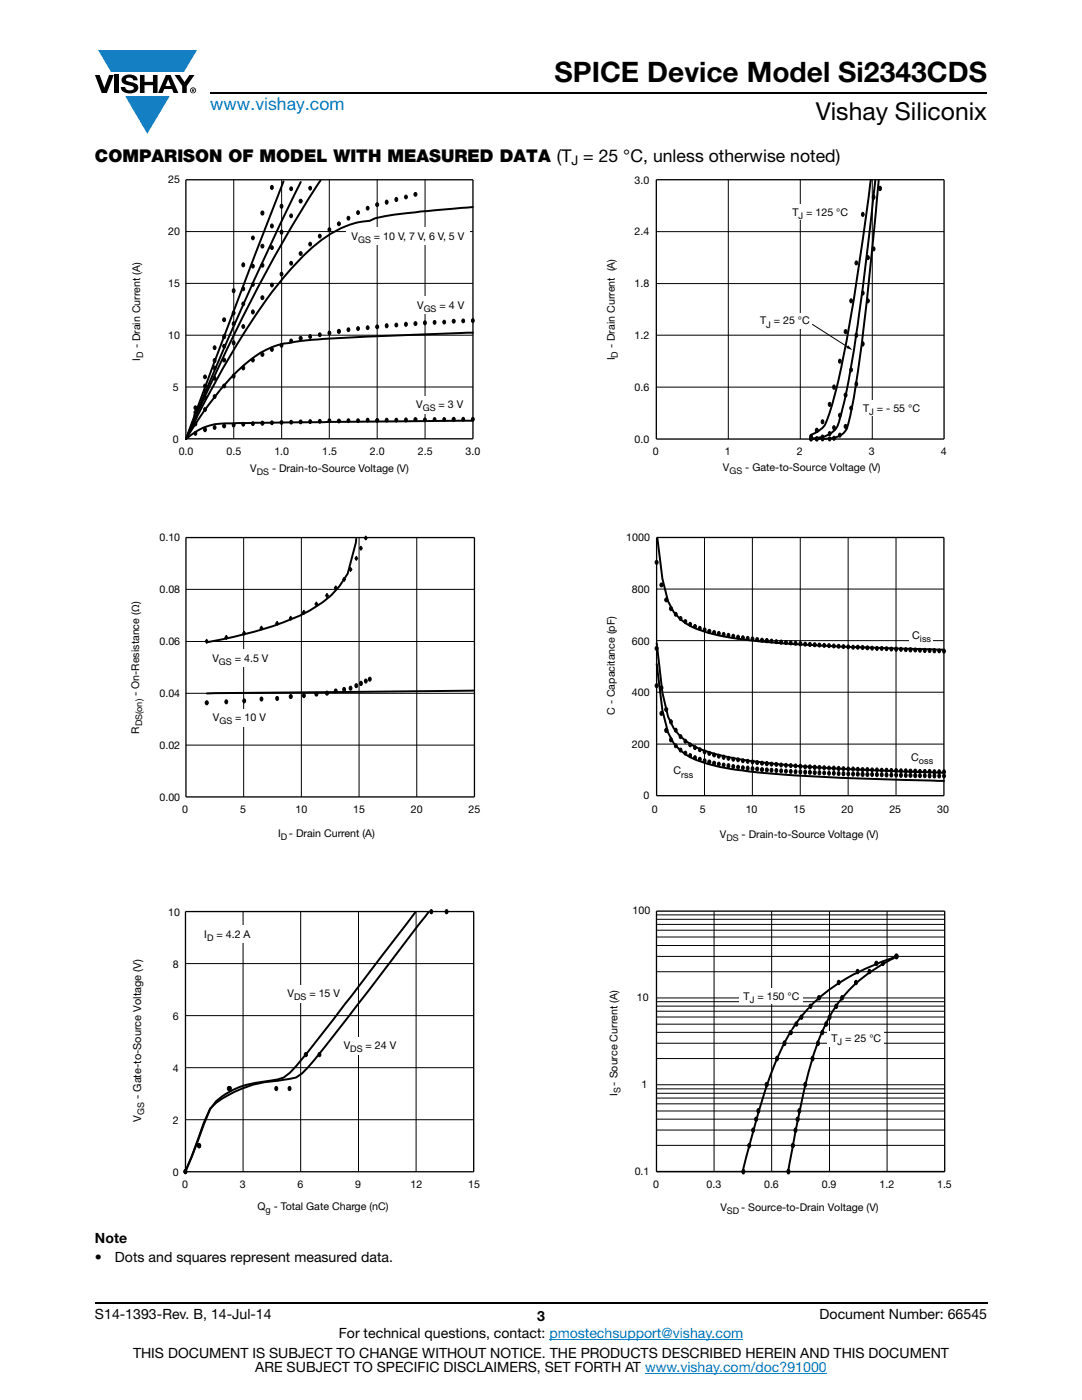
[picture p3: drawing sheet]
<svg xmlns="http://www.w3.org/2000/svg" width="216mm" height="279mm" viewBox="0 0 216 279" stroke-linecap="round" stroke-linejoin="round" font-family="sans-serif">
<defs><g id="words">
<text font-size="5.6" x="110.6" y="16.4">SPICE Device Model Si2343CDS</text>
<text font-size="4.9" x="162.8" y="24">Vishay Siliconix</text>
<text font-size="3.5" fill="#007ec4" x="42" y="21.9">www.vishay.com</text>
<text font-size="3.5" x="18.9" y="32.3">COMPARISON OF MODEL WITH MEASURED DATA (T = 25 °C, unless otherwise noted)</text>
<g font-size="2.8">
<text x="18.9" y="248.1">Note</text>
<text x="18.9" y="251.9">•</text>
<text x="22.9" y="251.9">Dots and squares represent measured data.</text>
<text x="18.9" y="263.3">S14-1393-Rev. B, 14-Jul-14</text>
<text x="107.2" y="263.6">3</text>
<text x="163.6" y="263.3">Document Number: 66545</text>
<text x="67.6" y="267.1">For technical questions, contact: pmostechsupport@vishay.com</text>
<text x="26.5" y="271">THIS DOCUMENT IS SUBJECT TO CHANGE WITHOUT NOTICE. THE PRODUCTS DESCRIBED HEREIN AND THIS DOCUMENT</text>
<text x="50.9" y="273.8">ARE SUBJECT TO SPECIFIC DISCLAIMERS, SET FORTH AT www.vishay.com/doc?91000</text>
</g>
<text font-size="2.6" x="114" y="33">J</text>
<g font-size="2.2">
<text x="27.8" y="138.9" transform="rotate(-90 27.8 138.9)">- On-Resistance (Ω)</text>
<text x="28.2" y="219.4" transform="rotate(-90 28.2 219.4)">- Gate-to-Source Voltage (V)</text>
<text x="28.2" y="223.9" transform="rotate(-90 28.2 223.9)">V</text>
</g>
<g font-size="2.1">
<text x="33.6" y="36.6">25</text>
<text x="126.6" y="36.7">3.0</text>
<text x="33.6" y="46.9">20</text>
<text x="70.2" y="47.9">V</text>
<text x="74.6" y="47.9">= 10 V, 7 V, 6 V, 5 V</text>
<text x="126.6" y="47">2.4</text>
<text x="158.1" y="43">T</text>
<text x="160.9" y="43">= 125 °C</text>
<text x="33.6" y="57.3">15</text>
<text x="126.6" y="57.3">1.8</text>
<text x="83.2" y="61.7">V</text>
<text x="87.7" y="61.7">= 4 V</text>
<text x="151.7" y="64.8">T</text>
<text x="154.4" y="64.8">= 25 °C</text>
<text x="33.6" y="67.6">10</text>
<text x="126.6" y="67.7">1.2</text>
<text x="34.5" y="78">5</text>
<text x="83.1" y="81.5">V</text>
<text x="87.5" y="81.5">= 3 V</text>
<text x="126.6" y="78">0.6</text>
<text x="172.2" y="82.2">T</text>
<text x="175" y="82.2">= - 55 °C</text>
<text x="34.5" y="88.3">0</text>
<text x="126.6" y="88.4">0.0</text>
<text x="35.7" y="90.8">0.0</text>
<text x="45.2" y="90.8">0.5</text>
<text x="54.7" y="90.8">1.0</text>
<text x="64.3" y="90.8">1.5</text>
<text x="73.8" y="90.8">2.0</text>
<text x="83.4" y="90.8">2.5</text>
<text x="92.9" y="90.8">3.0</text>
<text x="130.3" y="90.8">0</text>
<text x="144.6" y="90.8">1</text>
<text x="159" y="90.8">2</text>
<text x="173.3" y="90.8">3</text>
<text x="187.7" y="90.8">4</text>
<text x="31.8" y="108.1">0.10</text>
<text x="125" y="108">1000</text>
<text x="31.8" y="118.4">0.08</text>
<text x="126.1" y="118.3">800</text>
<text x="31.8" y="128.8">0.06</text>
<text x="126.1" y="128.6">600</text>
<text x="182" y="127.5">C</text>
<text x="42.4" y="132">V</text>
<text x="46.9" y="132">= 4.5 V</text>
<text x="31.8" y="139.1">0.04</text>
<text x="42.5" y="144">V</text>
<text x="46.9" y="144">= 10 V</text>
<text x="126.1" y="138.9">400</text>
<text x="27.8" y="146.4" transform="rotate(-90 27.8 146.4)">R</text>
<text x="31.8" y="149.5">0.02</text>
<text x="126.1" y="149.2">200</text>
<text x="134.4" y="154.6">C</text>
<text x="181.8" y="151.9">C</text>
<text x="31.8" y="159.8">0.00</text>
<text x="128.4" y="159.5">0</text>
<text x="36.4" y="162.2">0</text>
<text x="47.9" y="162.2">5</text>
<text x="55.5" y="167.1">I</text>
<text x="57.7" y="167.1">- Drain Current (A)</text>
<text x="59" y="162.2">10</text>
<text x="70.5" y="162.2">15</text>
<text x="82" y="162.2">20</text>
<text x="93.5" y="162.2">25</text>
<text x="130.1" y="162.3">0</text>
<text x="139.7" y="162.3">5</text>
<text x="148" y="167.1">- Drain-to-Source Voltage (V)</text>
<text x="148.8" y="162.3">10</text>
<text x="158.4" y="162.3">15</text>
<text x="167.9" y="162.3">20</text>
<text x="177.5" y="162.3">25</text>
<text x="187" y="162.3">30</text>
<text x="33.6" y="182.7">10</text>
<text x="126.2" y="182.5">100</text>
<text x="40.8" y="187.2">I</text>
<text x="43.2" y="187.2">= 4.2 A</text>
<text x="34.5" y="193.1">8</text>
<text x="34.5" y="203.5">6</text>
<text x="57.4" y="199">V</text>
<text x="61.7" y="199">= 15 V</text>
<text x="127.1" y="199.8">10</text>
<text x="148.4" y="199.5">T</text>
<text x="151.1" y="199.5">= 150 °C</text>
<text x="68.6" y="209.4">V</text>
<text x="73" y="209.4">= 24 V</text>
<text x="165.9" y="208">T</text>
<text x="168.7" y="208">= 25 °C</text>
<text x="34.5" y="213.9">4</text>
<text x="123.2" y="218.7" transform="rotate(-90 123.2 218.7)">I</text>
<text x="123.2" y="216.6" transform="rotate(-90 123.2 216.6)">- Source Current (A)</text>
<text x="128" y="217.2">1</text>
<text x="34.5" y="224.3">2</text>
<text x="34.5" y="234.6">0</text>
<text x="36.3" y="237">0</text>
<text x="47.8" y="237">3</text>
<text x="59.3" y="237">6</text>
<text x="70.8" y="237">9</text>
<text x="81.9" y="237">12</text>
<text x="93.4" y="237">15</text>
<text x="126.7" y="234.5">0.1</text>
<text x="130.3" y="237">0</text>
<text x="141" y="237">0.3</text>
<text x="152.5" y="237">0.6</text>
<text x="164" y="237">0.9</text>
<text x="175.5" y="237">1.2</text>
<text x="187" y="237">1.5</text>
<text x="143.8" y="241.6">V</text>
<text x="147.9" y="241.6">- Source-to-Drain Voltage (V)</text>
</g>
<g font-size="2.1" fill="#050504">
<text x="28" y="72" transform="rotate(-90 28 72)">I</text>
<text x="28" y="69.5" transform="rotate(-90 28 69.5)">- Drain Current (A)</text>
<text x="122.7" y="71.9" transform="rotate(-90 122.7 71.9)">I</text>
<text x="122.7" y="69.5" transform="rotate(-90 122.7 69.5)">- Drain Current (A)</text>
<text x="49.9" y="94.2">V</text>
<text x="54.3" y="94.2">- Drain-to-Source Voltage (V)</text>
<text x="144.3" y="94">V</text>
<text x="148.7" y="94">- Gate-to-Source Voltage (V)</text>
<text x="122.7" y="142.7" transform="rotate(-90 122.7 142.7)">C - Capacitance (pF)</text>
<text x="143.6" y="167.1">V</text>
<text x="51.4" y="241.5">Q</text>
<text x="54.6" y="241.5">- Total Gate Charge (nC)</text>
</g>
<g font-size="1.8">
<text x="159.3" y="43.6">J</text>
<text x="71.5" y="48.5">GS</text>
<text x="84.5" y="62.3">GS</text>
<text x="152.9" y="65.4">J</text>
<text x="84.4" y="82.1">GS</text>
<text x="173.4" y="82.8">J</text>
<text x="183.6" y="128.1">iss</text>
<text x="43.7" y="132.6">GS</text>
<text x="28.4" y="145" transform="rotate(-90 28.4 145)">DS(on)</text>
<text x="43.8" y="144.6">GS</text>
<text x="135.9" y="155.2">rss</text>
<text x="183.4" y="152.5">oss</text>
<text x="56" y="167.7">D</text>
<text x="41.3" y="187.8">D</text>
<text x="58.7" y="199.6">DS</text>
<text x="149.6" y="200.1">J</text>
<text x="167.1" y="208.6">J</text>
<text x="69.9" y="210">DS</text>
<text x="123.8" y="218.2" transform="rotate(-90 123.8 218.2)">S</text>
<text x="28.8" y="222.5" transform="rotate(-90 28.8 222.5)">GS</text>
<text x="145.1" y="242.2">SD</text>
</g>
<g font-size="1.8" fill="#050504">
<text x="28.6" y="71.4" transform="rotate(-90 28.6 71.4)">D</text>
<text x="123.3" y="71.4" transform="rotate(-90 123.3 71.4)">D</text>
<text x="51.2" y="94.8">DS</text>
<text x="145.6" y="94.6">GS</text>
<text x="144.9" y="167.8">DS</text>
<text x="53" y="242.2">g</text>
</g>
</g></defs>
<g fill="#147fc3">
<path d="M19.6 10h19.7l-2.6 4.3h-1.1h-13.5z"/>
<path d="M25 19.2h8.9l-4.5 7.5z"/>
</g>
<g fill="#000">
<path d="M18.9 15h1l.9 2.5 1-2.5h.9l-1.4 3.6h-1zM22.9 15h.9v3.6h-.9zM24.6 15.3a2.1 2.1 0 0 1 2.8 .3l.1 .4h-.9a.79 .79 0 0 0-.7-.5 .79 .79 0 0 0-.8 .4l.3 .3 1 .2a1.08 1.08 0 0 1 1.2 1 1.08 1.08 0 0 1-1.1 1.2 1.73 1.73 0 0 1-2.4-1.2h.9a.96 .96 0 0 0 .8 .6 .96 .96 0 0 0 .9-.4 1.31 1.31 0 0 0-1.2-.6 1.03 1.03 0 0 1-1.1-.6 1.03 1.03 0 0 1 .2-1.1zM27.9 15h.9v1.3h1.7v-1.3h.9v3.6h-.9v-1.6h-1.7v1.6h-.9zM34.8 15h1.1l.9 1.4 1-1.4h1l-1.5 2.2v1.4h-.9v-1.4z"/>
<path d="M33.6 15.9l.5 1.3h-1.1zM33.1 15l-1.6 3.6h1l.3-.8h1.5l.3 .8h1l-1.6-3.6z"/>
<path d="M38.4 17.8h.2v.2h-.2zM38.3 17.7v.7h.1v-.3l.4 .3-.2-.3 .2-.2-.1-.2z"/>
<path d="M38.1 18a.46 .46 0 0 1 .9 0 .46 .46 0 0 1-.9 0zM37.9 18a.6 .6 0 0 0 1.2 0 .6 .6 0 0 0-1.2 0z"/>
</g>
<path d="M42 18.6h155M18.9 260h178.1" fill="none" stroke="#000" stroke-width=".36"/>
<path d="M109.6 267.3h38.7M128.7 274h36.3" fill="none" stroke="#007ec4" stroke-width=".2"/>
<path d="M26 34.8h163.9v207.8h-163.9z" fill="#fff"/>
<path d="M37.1 35.9h57.3v51.7h-57.3z" fill="none" stroke="#000" stroke-width=".26"/>
<g fill="none" stroke="#000" stroke-width=".2">
<path d="M46.6 35.9v51.7M54.1 37.1a.36 .36 0 0 1 .4 .3 .36 .36 0 0 1-.4 .4l-.1-.4zM56.2 35.9v51.7M58 37.3a.34 .34 0 0 1 .4 .4 .34 .34 0 0 1-.4 .3l-.2-.3zM61.7 37.2a.34 .34 0 0 1 .5 .4 .34 .34 0 0 1-.5 .3l-.1-.3zM65.7 35.9v51.7M75.3 35.9v51.7M77 40a.36 .36 0 0 1 .4 .3 .36 .36 0 0 1-.4 .4l-.1-.4zM78.9 39.5a.36 .36 0 0 1 .5 .3 .36 .36 0 0 1-.5 .4l-.1-.4zM80.9 39a.34 .34 0 0 1 .4 .3 .34 .34 0 0 1-.4 .3l-.2-.3zM84.8 35.9v51.7M37.1 46.2h57.3"/>
<path d="M37.1 56.6h57.3M46.5 57.7a.36 .36 0 0 1 .4 .3 .36 .36 0 0 1-.4 .4l-.2-.4zM48.4 57.3a.34 .34 0 0 1 .4 .3 .34 .34 0 0 1-.4 .4l-.1-.4zM48.4 52.5a.36 .36 0 0 1 .4 .4 .36 .36 0 0 1-.4 .3l-.1-.3zM50.3 56.4a.34 .34 0 0 1 .4 .4 .34 .34 0 0 1-.4 .3l-.1-.3zM50.3 52.8a.34 .34 0 0 1 .4 .3 .34 .34 0 0 1-.4 .4l-.1-.4zM50.3 47.2a.34 .34 0 0 1 .4 .3 .34 .34 0 0 1-.4 .3l-.1-.3zM52.2 42.2a.37 .37 0 0 1 .5 .3 .37 .37 0 0 1-.5 .4 .49 .49 0 0 1 0-.7zM54.1 56.5a.34 .34 0 0 1 .4 .4 .34 .34 0 0 1-.4 .3l-.1-.3zM54.1 49.1a.34 .34 0 0 1 .4 .3 .34 .34 0 0 1-.4 .4l-.1-.4zM54.1 44.7a.36 .36 0 0 1 .4 .4 .36 .36 0 0 1-.4 .4l-.1-.4zM56 54.4a.34 .34 0 0 1 .5 .3 .34 .34 0 0 1-.5 .3l-.1-.3z"/>
<path d="M56 46a.36 .36 0 0 1 .5 .3 .36 .36 0 0 1-.5 .4l-.1-.4zM56 40.8a.36 .36 0 0 1 .5 .4 .36 .36 0 0 1-.5 .3l-.1-.3zM58 52.2a.34 .34 0 0 1 .4 .3 .34 .34 0 0 1-.4 .4l-.2-.4zM58 42.7a.34 .34 0 0 1 .4 .4 .34 .34 0 0 1-.4 .3l-.2-.3zM61.7 48.4a.34 .34 0 0 1 .5 .3 .34 .34 0 0 1-.5 .3l-.1-.3zM63.7 46.8a.34 .34 0 0 1 .4 .3 .34 .34 0 0 1-.4 .4l-.2-.4zM65.6 45.5a.34 .34 0 0 1 .4 .3 .34 .34 0 0 1-.4 .4l-.2-.4zM69.4 43.2a.34 .34 0 0 1 .4 .3 .34 .34 0 0 1-.4 .4l-.2-.4zM71.3 42.1a.34 .34 0 0 1 .4 .3 .34 .34 0 0 1-.4 .4l-.1-.4zM73.2 41.2a.34 .34 0 0 1 .4 .3 .34 .34 0 0 1-.4 .4l-.1-.4zM37.1 66.9h57.3M37.1 77.2h57.3"/>
<path d="M40.8 79a.34 .34 0 0 1 .4 .3 .34 .34 0 0 1-.4 .4l-.2-.4zM40.8 77.8a.34 .34 0 0 1 .4 .3 .34 .34 0 0 1-.4 .3l-.2-.3zM40.8 76.7a.34 .34 0 0 1 .4 .3 .34 .34 0 0 1-.4 .4l-.2-.4zM40.8 74.9a.34 .34 0 0 1 .4 .3 .34 .34 0 0 1-.4 .3l-.2-.3zM42.7 78.8a.34 .34 0 0 1 .4 .3 .34 .34 0 0 1-.4 .4l-.2-.4zM42.7 75.2a.34 .34 0 0 1 .4 .3 .34 .34 0 0 1-.4 .3l-.2-.3zM42.7 73.1a.34 .34 0 0 1 .4 .3 .34 .34 0 0 1-.4 .4l-.2-.4zM42.7 71.6a.36 .36 0 0 1 .4 .3 .36 .36 0 0 1-.4 .4l-.2-.4zM42.7 69.1a.34 .34 0 0 1 .4 .3 .34 .34 0 0 1-.4 .3l-.2-.3zM44.6 66.8a.37 .37 0 0 1 .4 .4 .37 .37 0 0 1-.4 .3 .49 .49 0 0 1 0-.7zM46.5 74.7a.36 .36 0 0 1 .4 .4 .36 .36 0 0 1-.4 .3l-.2-.3zM46.5 68.1a.36 .36 0 0 1 .4 .3 .36 .36 0 0 1-.4 .4l-.2-.4z"/>
<path d="M46.5 64.2a.36 .36 0 0 1 .4 .4 .36 .36 0 0 1-.4 .4l-.2-.4zM46.5 62.1a.34 .34 0 0 1 .4 .4 .34 .34 0 0 1-.4 .3l-.2-.3zM48.4 73.1a.36 .36 0 0 1 .4 .3 .36 .36 0 0 1-.4 .4l-.1-.4zM48.4 64.8a.34 .34 0 0 1 .4 .4 .34 .34 0 0 1-.4 .3l-.1-.3zM48.4 60.3a.34 .34 0 0 1 .4 .3 .34 .34 0 0 1-.4 .4l-.1-.4zM50.3 71.5a.34 .34 0 0 1 .4 .4 .34 .34 0 0 1-.4 .3l-.1-.3zM50.3 61.9a.36 .36 0 0 1 .4 .4 .36 .36 0 0 1-.4 .3l-.1-.3zM54.1 69.4a.34 .34 0 0 1 .4 .3 .34 .34 0 0 1-.4 .4l-.1-.4zM56 68.6a.34 .34 0 0 1 .5 .3 .34 .34 0 0 1-.5 .4l-.1-.4zM58 67.7a.34 .34 0 0 1 .4 .3 .34 .34 0 0 1-.4 .4l-.2-.4zM61.7 66.8a.34 .34 0 0 1 .5 .4 .34 .34 0 0 1-.5 .3l-.1-.3zM63.7 66.5a.34 .34 0 0 1 .4 .3 .34 .34 0 0 1-.4 .3l-.2-.3z"/>
<path d="M65.6 66.1a.34 .34 0 0 1 .4 .4 .34 .34 0 0 1-.4 .3l-.2-.3zM67.5 65.8a.37 .37 0 0 1 .4 .3 .37 .37 0 0 1-.4 .4 .49 .49 0 0 1 0-.7zM69.4 65.5a.34 .34 0 0 1 .4 .3 .34 .34 0 0 1-.4 .3l-.2-.3zM71.3 65.2a.34 .34 0 0 1 .4 .4 .34 .34 0 0 1-.4 .3l-.1-.3zM73.2 65.1a.34 .34 0 0 1 .4 .3 .34 .34 0 0 1-.4 .3l-.1-.3zM77 64.7a.36 .36 0 0 1 .4 .3 .36 .36 0 0 1-.4 .4l-.1-.4zM78.9 64.5a.34 .34 0 0 1 .5 .4 .34 .34 0 0 1-.5 .3l-.1-.3zM80.9 64.4a.36 .36 0 0 1 .4 .3 .36 .36 0 0 1-.4 .4l-.2-.4zM84.6 64.1a.36 .36 0 0 1 .5 .3 .36 .36 0 0 1-.5 .4l-.1-.4zM86.6 64a.34 .34 0 0 1 .4 .3 .34 .34 0 0 1-.4 .4l-.2-.4zM88.5 64a.34 .34 0 0 1 .4 .3 .34 .34 0 0 1-.4 .3l-.1-.3zM92.3 63.7a.34 .34 0 0 1 .4 .3 .34 .34 0 0 1-.4 .4l-.2-.4z"/>
<path d="M94.2 63.7a.34 .34 0 0 1 .4 .3 .34 .34 0 0 1-.4 .3l-.1-.3zM38.8 86.2a.34 .34 0 0 1 .5 .3 .34 .34 0 0 1-.5 .3l-.1-.3zM38.8 84.2a.36 .36 0 0 1 .5 .4 .36 .36 0 0 1-.5 .3l-.1-.3zM38.8 83a.34 .34 0 0 1 .5 .4 .34 .34 0 0 1-.5 .3l-.1-.3zM38.8 82.5a.34 .34 0 0 1 .5 .3 .34 .34 0 0 1-.5 .4l-.1-.4zM38.8 82a.34 .34 0 0 1 .5 .3 .34 .34 0 0 1-.5 .3l-.1-.3zM38.8 81a.34 .34 0 0 1 .5 .4 .34 .34 0 0 1-.5 .3l-.1-.3zM40.8 85.4a.36 .36 0 0 1 .4 .4 .36 .36 0 0 1-.4 .3l-.2-.3zM40.8 81.4a.34 .34 0 0 1 .4 .3 .34 .34 0 0 1-.4 .4l-.2-.4zM42.7 85a.34 .34 0 0 1 .4 .3 .34 .34 0 0 1-.4 .3l-.2-.3zM46.5 84.5a.36 .36 0 0 1 .4 .3 .36 .36 0 0 1-.4 .4l-.2-.4zM48.4 84.3a.34 .34 0 0 1 .4 .4 .34 .34 0 0 1-.4 .3l-.1-.3z"/>
<path d="M50.3 84.2a.34 .34 0 0 1 .4 .3 .34 .34 0 0 1-.4 .4l-.1-.4zM52.2 84.1a.37 .37 0 0 1 .5 .4 .37 .37 0 0 1-.5 .3 .49 .49 0 0 1 0-.7zM54.1 84a.34 .34 0 0 1 .4 .4 .34 .34 0 0 1-.4 .3l-.1-.3zM56 84a.34 .34 0 0 1 .5 .3 .34 .34 0 0 1-.5 .3l-.1-.3zM58 83.9a.34 .34 0 0 1 .4 .4 .34 .34 0 0 1-.4 .3l-.2-.3zM61.7 83.8a.34 .34 0 0 1 .5 .3 .34 .34 0 0 1-.5 .4l-.1-.4zM63.7 83.7a.34 .34 0 0 1 .4 .4 .34 .34 0 0 1-.4 .3l-.2-.3zM65.6 83.6a.34 .34 0 0 1 .4 .4 .34 .34 0 0 1-.4 .3l-.2-.3zM69.4 83.6a.34 .34 0 0 1 .4 .4 .34 .34 0 0 1-.4 .3l-.2-.3zM71.3 83.6a.34 .34 0 0 1 .4 .4 .34 .34 0 0 1-.4 .3l-.1-.3zM73.2 83.5a.34 .34 0 0 1 .4 .3 .34 .34 0 0 1-.4 .4l-.1-.4zM77 83.5a.34 .34 0 0 1 .4 .3 .34 .34 0 0 1-.4 .4l-.1-.4z"/>
<path d="M78.9 83.5a.34 .34 0 0 1 .5 .3 .34 .34 0 0 1-.5 .4l-.1-.4zM80.9 83.5a.36 .36 0 0 1 .4 .3 .36 .36 0 0 1-.4 .4l-.2-.4zM84.6 83.5a.34 .34 0 0 1 .5 .3 .34 .34 0 0 1-.5 .3l-.1-.3zM86.6 83.4a.34 .34 0 0 1 .4 .3 .34 .34 0 0 1-.4 .4l-.2-.4zM88.5 83.4a.34 .34 0 0 1 .4 .3 .34 .34 0 0 1-.4 .4l-.1-.4zM90.4 83.3a.37 .37 0 0 1 .4 .4 .37 .37 0 0 1-.4 .4 .49 .49 0 0 1 0-.8zM92.3 83.3a.34 .34 0 0 1 .4 .4 .34 .34 0 0 1-.4 .3l-.2-.3zM94.2 83.3a.34 .34 0 0 1 .4 .4 .34 .34 0 0 1-.4 .3l-.1-.3z"/>
<circle cx="82.9" cy="38.8" r=".35"/>
<circle cx="52.3" cy="59.4" r=".35"/>
<circle cx="52.3" cy="52.9" r=".35"/>
<circle cx="52.3" cy="49.1" r=".35"/>
<circle cx="59.9" cy="40.1" r=".35"/>
<circle cx="59.9" cy="50.6" r=".35"/>
<circle cx="67.6" cy="44.7" r=".35"/>
<circle cx="75.2" cy="40.8" r=".35"/>
<circle cx="44.7" cy="71.9" r=".35"/>
<circle cx="44.7" cy="63.8" r=".35"/>
<circle cx="44.7" cy="77" r=".35"/>
<circle cx="44.7" cy="69.1" r=".35"/>
<circle cx="52.3" cy="70.7" r=".35"/>
<circle cx="59.9" cy="67.5" r=".35"/>
<circle cx="75.2" cy="65.2" r=".35"/>
<circle cx="82.9" cy="64.6" r=".35"/>
<circle cx="90.5" cy="64.1" r=".35"/>
<circle cx="44.7" cy="85" r=".35"/>
<circle cx="59.9" cy="84.2" r=".35"/>
<circle cx="67.6" cy="84" r=".35"/>
<circle cx="75.2" cy="83.9" r=".35"/>
<circle cx="82.9" cy="83.7" r=".35"/>
</g>
<path d="M56.6 36.2l-9.5 24.5-10 26.9M60 36.3a769.1 769.1 0 0 0-22.9 51.3M64 36a325 325 0 0 0-24.8 46.9l-2.1 4.7M94.4 41.3l-3.2 .3a146.5 146.5 0 0 0-15.2 1.7l-1.1 .2-1.1 .6a19.4 19.4 0 0 0-11.7 5.5 83.2 83.2 0 0 0-14.5 18.6l-5.1 8.8-5.4 10.6M94.4 66.4l-8.6 .3a517.1 517.1 0 0 0-25.8 1.3l-1.2 .2a15.7 15.7 0 0 0-5.7 1.6 32.8 32.8 0 0 0-10.3 9.5l-2.3 3-3.4 5.3M94.4 84l-48.1 .5a11.8 11.8 0 0 0-9.2 3.1" fill="none" stroke="#000" stroke-width=".39"/>
<g fill="#000">
<path d="M54.1 37.1a.36 .36 0 0 1 .4 .3 .36 .36 0 0 1-.4 .4l-.1-.4z" fill-rule="evenodd"/>
<path d="M58 37.3a.34 .34 0 0 1 .4 .4 .34 .34 0 0 1-.4 .3l-.2-.3z" fill-rule="evenodd"/>
<path d="M61.7 37.2a.34 .34 0 0 1 .5 .4 .34 .34 0 0 1-.5 .3l-.1-.3z" fill-rule="evenodd"/>
<path d="M78.9 39.5a.36 .36 0 0 1 .5 .3 .36 .36 0 0 1-.5 .4l-.1-.4z" fill-rule="evenodd"/>
<path d="M80.9 39a.34 .34 0 0 1 .4 .3 .34 .34 0 0 1-.4 .3l-.2-.3z" fill-rule="evenodd"/>
<path d="M46.5 57.7a.36 .36 0 0 1 .4 .3 .36 .36 0 0 1-.4 .4l-.2-.4z" fill-rule="evenodd"/>
<path d="M48.4 57.3a.34 .34 0 0 1 .4 .3 .34 .34 0 0 1-.4 .4l-.1-.4z" fill-rule="evenodd"/>
<path d="M48.4 52.5a.36 .36 0 0 1 .4 .4 .36 .36 0 0 1-.4 .3l-.1-.3z" fill-rule="evenodd"/>
<path d="M50.3 56.4a.34 .34 0 0 1 .4 .4 .34 .34 0 0 1-.4 .3l-.1-.3z" fill-rule="evenodd"/>
<path d="M50.3 52.8a.34 .34 0 0 1 .4 .3 .34 .34 0 0 1-.4 .4l-.1-.4z" fill-rule="evenodd"/>
<path d="M50.3 47.2a.34 .34 0 0 1 .4 .3 .34 .34 0 0 1-.4 .3l-.1-.3z" fill-rule="evenodd"/>
<path d="M52.2 42.2a.37 .37 0 0 1 .5 .3 .37 .37 0 0 1-.5 .4 .49 .49 0 0 1 0-.7z" fill-rule="evenodd"/>
<path d="M54.1 56.5a.34 .34 0 0 1 .4 .4 .34 .34 0 0 1-.4 .3l-.1-.3z" fill-rule="evenodd"/>
<path d="M54.1 49.1a.34 .34 0 0 1 .4 .3 .34 .34 0 0 1-.4 .4l-.1-.4z" fill-rule="evenodd"/>
<path d="M54.1 44.7a.36 .36 0 0 1 .4 .4 .36 .36 0 0 1-.4 .4l-.1-.4z" fill-rule="evenodd"/>
<path d="M56 54.4a.34 .34 0 0 1 .5 .3 .34 .34 0 0 1-.5 .3l-.1-.3z" fill-rule="evenodd"/>
<path d="M56 46a.36 .36 0 0 1 .5 .3 .36 .36 0 0 1-.5 .4l-.1-.4z" fill-rule="evenodd"/>
<path d="M56 40.8a.36 .36 0 0 1 .5 .4 .36 .36 0 0 1-.5 .3l-.1-.3z" fill-rule="evenodd"/>
<path d="M58 52.2a.34 .34 0 0 1 .4 .3 .34 .34 0 0 1-.4 .4l-.2-.4z" fill-rule="evenodd"/>
<path d="M58 42.7a.34 .34 0 0 1 .4 .4 .34 .34 0 0 1-.4 .3l-.2-.3z" fill-rule="evenodd"/>
<path d="M61.7 48.4a.34 .34 0 0 1 .5 .3 .34 .34 0 0 1-.5 .3l-.1-.3z" fill-rule="evenodd"/>
<path d="M63.7 46.8a.34 .34 0 0 1 .4 .3 .34 .34 0 0 1-.4 .4l-.2-.4z" fill-rule="evenodd"/>
<path d="M65.6 45.5a.34 .34 0 0 1 .4 .3 .34 .34 0 0 1-.4 .4l-.2-.4z" fill-rule="evenodd"/>
<path d="M69.4 43.2a.34 .34 0 0 1 .4 .3 .34 .34 0 0 1-.4 .4l-.2-.4z" fill-rule="evenodd"/>
<path d="M71.3 42.1a.34 .34 0 0 1 .4 .3 .34 .34 0 0 1-.4 .4l-.1-.4z" fill-rule="evenodd"/>
<path d="M73.2 41.2a.34 .34 0 0 1 .4 .3 .34 .34 0 0 1-.4 .4l-.1-.4z" fill-rule="evenodd"/>
<path d="M77 40a.36 .36 0 0 1 .4 .3 .36 .36 0 0 1-.4 .4l-.1-.4z" fill-rule="evenodd"/>
<path d="M40.8 79a.34 .34 0 0 1 .4 .3 .34 .34 0 0 1-.4 .4l-.2-.4z" fill-rule="evenodd"/>
<path d="M40.8 77.8a.34 .34 0 0 1 .4 .3 .34 .34 0 0 1-.4 .3l-.2-.3z" fill-rule="evenodd"/>
<path d="M40.8 76.7a.34 .34 0 0 1 .4 .3 .34 .34 0 0 1-.4 .4l-.2-.4z" fill-rule="evenodd"/>
<path d="M40.8 74.9a.34 .34 0 0 1 .4 .3 .34 .34 0 0 1-.4 .3l-.2-.3z" fill-rule="evenodd"/>
<path d="M42.7 78.8a.34 .34 0 0 1 .4 .3 .34 .34 0 0 1-.4 .4l-.2-.4z" fill-rule="evenodd"/>
<path d="M42.7 75.2a.34 .34 0 0 1 .4 .3 .34 .34 0 0 1-.4 .3l-.2-.3z" fill-rule="evenodd"/>
<path d="M42.7 73.1a.34 .34 0 0 1 .4 .3 .34 .34 0 0 1-.4 .4l-.2-.4z" fill-rule="evenodd"/>
<path d="M42.7 71.6a.36 .36 0 0 1 .4 .3 .36 .36 0 0 1-.4 .4l-.2-.4z" fill-rule="evenodd"/>
<path d="M42.7 69.1a.34 .34 0 0 1 .4 .3 .34 .34 0 0 1-.4 .3l-.2-.3z" fill-rule="evenodd"/>
<path d="M44.6 66.8a.37 .37 0 0 1 .4 .4 .37 .37 0 0 1-.4 .3 .49 .49 0 0 1 0-.7z" fill-rule="evenodd"/>
<path d="M46.5 74.7a.36 .36 0 0 1 .4 .4 .36 .36 0 0 1-.4 .3l-.2-.3z" fill-rule="evenodd"/>
<path d="M46.5 68.1a.36 .36 0 0 1 .4 .3 .36 .36 0 0 1-.4 .4l-.2-.4z" fill-rule="evenodd"/>
<path d="M46.5 64.2a.36 .36 0 0 1 .4 .4 .36 .36 0 0 1-.4 .4l-.2-.4z" fill-rule="evenodd"/>
<path d="M46.5 62.1a.34 .34 0 0 1 .4 .4 .34 .34 0 0 1-.4 .3l-.2-.3z" fill-rule="evenodd"/>
<path d="M48.4 73.1a.36 .36 0 0 1 .4 .3 .36 .36 0 0 1-.4 .4l-.1-.4z" fill-rule="evenodd"/>
<path d="M48.4 64.8a.34 .34 0 0 1 .4 .4 .34 .34 0 0 1-.4 .3l-.1-.3z" fill-rule="evenodd"/>
<path d="M48.4 60.3a.34 .34 0 0 1 .4 .3 .34 .34 0 0 1-.4 .4l-.1-.4z" fill-rule="evenodd"/>
<path d="M50.3 71.5a.34 .34 0 0 1 .4 .4 .34 .34 0 0 1-.4 .3l-.1-.3z" fill-rule="evenodd"/>
<path d="M50.3 61.9a.36 .36 0 0 1 .4 .4 .36 .36 0 0 1-.4 .3l-.1-.3z" fill-rule="evenodd"/>
<path d="M54.1 69.4a.34 .34 0 0 1 .4 .3 .34 .34 0 0 1-.4 .4l-.1-.4z" fill-rule="evenodd"/>
<path d="M56 68.6a.34 .34 0 0 1 .5 .3 .34 .34 0 0 1-.5 .4l-.1-.4z" fill-rule="evenodd"/>
<path d="M58 67.7a.34 .34 0 0 1 .4 .3 .34 .34 0 0 1-.4 .4l-.2-.4z" fill-rule="evenodd"/>
<path d="M61.7 66.8a.34 .34 0 0 1 .5 .4 .34 .34 0 0 1-.5 .3l-.1-.3z" fill-rule="evenodd"/>
<path d="M63.7 66.5a.34 .34 0 0 1 .4 .3 .34 .34 0 0 1-.4 .3l-.2-.3z" fill-rule="evenodd"/>
<path d="M65.6 66.1a.34 .34 0 0 1 .4 .4 .34 .34 0 0 1-.4 .3l-.2-.3z" fill-rule="evenodd"/>
<path d="M67.5 65.8a.37 .37 0 0 1 .4 .3 .37 .37 0 0 1-.4 .4 .49 .49 0 0 1 0-.7z" fill-rule="evenodd"/>
<path d="M69.4 65.5a.34 .34 0 0 1 .4 .3 .34 .34 0 0 1-.4 .3l-.2-.3z" fill-rule="evenodd"/>
<path d="M71.3 65.2a.34 .34 0 0 1 .4 .4 .34 .34 0 0 1-.4 .3l-.1-.3z" fill-rule="evenodd"/>
<path d="M73.2 65.1a.34 .34 0 0 1 .4 .3 .34 .34 0 0 1-.4 .3l-.1-.3z" fill-rule="evenodd"/>
<path d="M77 64.7a.36 .36 0 0 1 .4 .3 .36 .36 0 0 1-.4 .4l-.1-.4z" fill-rule="evenodd"/>
<path d="M78.9 64.5a.34 .34 0 0 1 .5 .4 .34 .34 0 0 1-.5 .3l-.1-.3z" fill-rule="evenodd"/>
<path d="M80.9 64.4a.36 .36 0 0 1 .4 .3 .36 .36 0 0 1-.4 .4l-.2-.4z" fill-rule="evenodd"/>
<path d="M84.6 64.1a.36 .36 0 0 1 .5 .3 .36 .36 0 0 1-.5 .4l-.1-.4z" fill-rule="evenodd"/>
<path d="M86.6 64a.34 .34 0 0 1 .4 .3 .34 .34 0 0 1-.4 .4l-.2-.4z" fill-rule="evenodd"/>
<path d="M88.5 64a.34 .34 0 0 1 .4 .3 .34 .34 0 0 1-.4 .3l-.1-.3z" fill-rule="evenodd"/>
<path d="M92.3 63.7a.34 .34 0 0 1 .4 .3 .34 .34 0 0 1-.4 .4l-.2-.4z" fill-rule="evenodd"/>
<path d="M94.2 63.7a.34 .34 0 0 1 .4 .3 .34 .34 0 0 1-.4 .3l-.1-.3z" fill-rule="evenodd"/>
<path d="M38.8 86.2a.34 .34 0 0 1 .5 .3 .34 .34 0 0 1-.5 .3l-.1-.3z" fill-rule="evenodd"/>
<path d="M38.8 84.2a.36 .36 0 0 1 .5 .4 .36 .36 0 0 1-.5 .3l-.1-.3z" fill-rule="evenodd"/>
<path d="M38.8 83a.34 .34 0 0 1 .5 .4 .34 .34 0 0 1-.5 .3l-.1-.3z" fill-rule="evenodd"/>
<path d="M38.8 82.5a.34 .34 0 0 1 .5 .3 .34 .34 0 0 1-.5 .4l-.1-.4z" fill-rule="evenodd"/>
<path d="M38.8 82a.34 .34 0 0 1 .5 .3 .34 .34 0 0 1-.5 .3l-.1-.3z" fill-rule="evenodd"/>
<path d="M38.8 81a.34 .34 0 0 1 .5 .4 .34 .34 0 0 1-.5 .3l-.1-.3z" fill-rule="evenodd"/>
<path d="M40.8 85.4a.36 .36 0 0 1 .4 .4 .36 .36 0 0 1-.4 .3l-.2-.3z" fill-rule="evenodd"/>
<path d="M40.8 81.4a.34 .34 0 0 1 .4 .3 .34 .34 0 0 1-.4 .4l-.2-.4z" fill-rule="evenodd"/>
<path d="M42.7 85a.34 .34 0 0 1 .4 .3 .34 .34 0 0 1-.4 .3l-.2-.3z" fill-rule="evenodd"/>
<path d="M46.5 84.5a.36 .36 0 0 1 .4 .3 .36 .36 0 0 1-.4 .4l-.2-.4z" fill-rule="evenodd"/>
<path d="M48.4 84.3a.34 .34 0 0 1 .4 .4 .34 .34 0 0 1-.4 .3l-.1-.3z" fill-rule="evenodd"/>
<path d="M50.3 84.2a.34 .34 0 0 1 .4 .3 .34 .34 0 0 1-.4 .4l-.1-.4z" fill-rule="evenodd"/>
<path d="M52.2 84.1a.37 .37 0 0 1 .5 .4 .37 .37 0 0 1-.5 .3 .49 .49 0 0 1 0-.7z" fill-rule="evenodd"/>
<path d="M54.1 84a.34 .34 0 0 1 .4 .4 .34 .34 0 0 1-.4 .3l-.1-.3z" fill-rule="evenodd"/>
<path d="M56 84a.34 .34 0 0 1 .5 .3 .34 .34 0 0 1-.5 .3l-.1-.3z" fill-rule="evenodd"/>
<path d="M58 83.9a.34 .34 0 0 1 .4 .4 .34 .34 0 0 1-.4 .3l-.2-.3z" fill-rule="evenodd"/>
<path d="M61.7 83.8a.34 .34 0 0 1 .5 .3 .34 .34 0 0 1-.5 .4l-.1-.4z" fill-rule="evenodd"/>
<path d="M63.7 83.7a.34 .34 0 0 1 .4 .4 .34 .34 0 0 1-.4 .3l-.2-.3z" fill-rule="evenodd"/>
<path d="M65.6 83.6a.34 .34 0 0 1 .4 .4 .34 .34 0 0 1-.4 .3l-.2-.3z" fill-rule="evenodd"/>
<path d="M69.4 83.6a.34 .34 0 0 1 .4 .4 .34 .34 0 0 1-.4 .3l-.2-.3z" fill-rule="evenodd"/>
<path d="M71.3 83.6a.34 .34 0 0 1 .4 .4 .34 .34 0 0 1-.4 .3l-.1-.3z" fill-rule="evenodd"/>
<path d="M73.2 83.5a.34 .34 0 0 1 .4 .3 .34 .34 0 0 1-.4 .4l-.1-.4z" fill-rule="evenodd"/>
<path d="M77 83.5a.34 .34 0 0 1 .4 .3 .34 .34 0 0 1-.4 .4l-.1-.4z" fill-rule="evenodd"/>
<path d="M78.9 83.5a.34 .34 0 0 1 .5 .3 .34 .34 0 0 1-.5 .4l-.1-.4z" fill-rule="evenodd"/>
<path d="M80.9 83.5a.36 .36 0 0 1 .4 .3 .36 .36 0 0 1-.4 .4l-.2-.4z" fill-rule="evenodd"/>
<path d="M84.6 83.5a.34 .34 0 0 1 .5 .3 .34 .34 0 0 1-.5 .3l-.1-.3z" fill-rule="evenodd"/>
<path d="M86.6 83.4a.34 .34 0 0 1 .4 .3 .34 .34 0 0 1-.4 .4l-.2-.4z" fill-rule="evenodd"/>
<path d="M88.5 83.4a.34 .34 0 0 1 .4 .3 .34 .34 0 0 1-.4 .4l-.1-.4z" fill-rule="evenodd"/>
<path d="M90.4 83.3a.37 .37 0 0 1 .4 .4 .37 .37 0 0 1-.4 .4 .49 .49 0 0 1 0-.8z" fill-rule="evenodd"/>
<path d="M92.3 83.3a.34 .34 0 0 1 .4 .4 .34 .34 0 0 1-.4 .3l-.2-.3z" fill-rule="evenodd"/>
<path d="M94.2 83.3a.34 .34 0 0 1 .4 .4 .34 .34 0 0 1-.4 .3l-.1-.3z" fill-rule="evenodd"/>
<circle cx="82.9" cy="38.8" r=".35"/>
<circle cx="52.3" cy="59.4" r=".35"/>
<circle cx="52.3" cy="52.9" r=".35"/>
<circle cx="52.3" cy="49.1" r=".35"/>
<circle cx="59.9" cy="40.1" r=".35"/>
<circle cx="59.9" cy="50.6" r=".35"/>
<circle cx="67.6" cy="44.7" r=".35"/>
<circle cx="75.2" cy="40.8" r=".35"/>
<circle cx="44.7" cy="71.9" r=".35"/>
<circle cx="44.7" cy="63.8" r=".35"/>
<circle cx="44.7" cy="77" r=".35"/>
<circle cx="44.7" cy="69.1" r=".35"/>
<circle cx="52.3" cy="70.7" r=".35"/>
<circle cx="59.9" cy="67.5" r=".35"/>
<circle cx="75.2" cy="65.2" r=".35"/>
<circle cx="82.9" cy="64.6" r=".35"/>
<circle cx="90.5" cy="64.1" r=".35"/>
<circle cx="44.7" cy="85" r=".35"/>
<circle cx="59.9" cy="84.2" r=".35"/>
<circle cx="67.6" cy="84" r=".35"/>
<circle cx="75.2" cy="83.9" r=".35"/>
<circle cx="82.9" cy="83.7" r=".35"/>
</g>
<g fill="#fff">
<path d="M82.3 59.2h11.5v3.5h-11.5z"/>
<path d="M82.1 79.1h11.5v3.4h-11.5z"/>
<path d="M69.2 45.4h24.5v3.5h-24.5z"/>
</g>
<path d="M131 35.9h57.4v51.7h-57.4z" fill="none" stroke="#000" stroke-width=".26"/>
<g fill="none" stroke="#000" stroke-width=".2">
<path d="M145.3 35.9v51.7M159.7 35.9v51.7M174.1 35.9v51.7M174.2 39a.38 .38 0 0 1 .4 .3 .38 .38 0 0 1-.4 .4l-.1-.4zM175.5 37.2a.38 .38 0 0 1 .4 .4 .38 .38 0 0 1-.4 .4l-.2-.4zM131 46.2h57.4M131 56.6h57.4M169.7 59.7a.35 .35 0 0 1 .4 .3 .35 .35 0 0 1-.4 .4l-.1-.4zM170.7 52.1a.35 .35 0 0 1 .4 .4 .35 .35 0 0 1-.4 .3l-.1-.3zM172 58.1a.35 .35 0 0 1 .4 .4 .35 .35 0 0 1-.4 .3l-.1-.3zM172 42.4a.35 .35 0 0 1 .4 .4 .35 .35 0 0 1-.4 .3l-.1-.3zM173 59.7a.36 .36 0 0 1 .5 .3 .36 .36 0 0 1-.5 .4l-.1-.4z"/>
<path d="M173 51.1a.36 .36 0 0 1 .5 .3 .36 .36 0 0 1-.5 .4l-.1-.4zM174.2 49.3a.35 .35 0 0 1 .4 .4 .35 .35 0 0 1-.4 .3l-.1-.3zM131 66.9h57.4M131 77.3h57.4M166.3 76.9a.38 .38 0 0 1 .4 .4 .38 .38 0 0 1-.4 .3l-.2-.3zM167.4 71.7a.35 .35 0 0 1 .4 .4 .35 .35 0 0 1-.4 .3l-.1-.3zM168.6 78.5a.36 .36 0 0 1 .4 .3 .36 .36 0 0 1-.4 .4l-.2-.4zM168.6 65.8a.36 .36 0 0 1 .4 .4 .36 .36 0 0 1-.4 .3l-.2-.3zM169.7 73.5a.35 .35 0 0 1 .4 .3 .35 .35 0 0 1-.4 .4l-.1-.4zM170.7 76.3a.38 .38 0 0 1 .4 .3 .38 .38 0 0 1-.4 .4l-.1-.4zM170.7 66.6a.35 .35 0 0 1 .4 .3 .35 .35 0 0 1-.4 .4l-.1-.4zM172 68.3a.38 .38 0 0 1 .4 .3 .38 .38 0 0 1-.4 .4l-.1-.4z"/>
<path d="M161.7 87.2a.35 .35 0 0 1 .4 .4 .35 .35 0 0 1-.4 .3l-.1-.3zM161.7 86.7a.35 .35 0 0 1 .4 .4 .35 .35 0 0 1-.4 .3l-.1-.3zM162.8 87.2a.36 .36 0 0 1 .5 .4 .36 .36 0 0 1-.5 .3l-.1-.3zM162.8 85.5a.38 .38 0 0 1 .5 .4 .38 .38 0 0 1-.5 .4l-.1-.4zM164 87.2a.35 .35 0 0 1 .4 .4 .35 .35 0 0 1-.4 .3l-.1-.3zM164 86.9a.35 .35 0 0 1 .4 .3 .35 .35 0 0 1-.4 .4l-.1-.4zM164 83.8a.35 .35 0 0 1 .4 .4 .35 .35 0 0 1-.4 .3l-.1-.3zM165.4 87.2a.35 .35 0 0 1 .4 .4 .35 .35 0 0 1-.4 .3l-.1-.3zM165.4 86.2a.35 .35 0 0 1 .4 .3 .35 .35 0 0 1-.4 .4l-.1-.4zM165.4 80.4a.35 .35 0 0 1 .4 .3 .35 .35 0 0 1-.4 .3l-.1-.3zM166.3 87.1a.35 .35 0 0 1 .4 .4 .35 .35 0 0 1-.4 .3l-.2-.3zM166.3 85a.35 .35 0 0 1 .4 .4 .35 .35 0 0 1-.4 .3l-.2-.3z"/>
<path d="M167.4 86.5a.35 .35 0 0 1 .4 .3 .35 .35 0 0 1-.4 .4l-.1-.4zM167.4 82.5a.35 .35 0 0 1 .4 .4 .35 .35 0 0 1-.4 .3l-.1-.3zM168.6 84.8a.36 .36 0 0 1 .4 .3 .36 .36 0 0 1-.4 .4l-.2-.4zM169.7 81.1a.35 .35 0 0 1 .4 .3 .35 .35 0 0 1-.4 .4l-.1-.4z"/>
</g>
<path d="M173.7 36a401.3 401.3 0 0 1-7 42.4l-1.3 4.3a5.1 5.1 0 0 1-3.6 4.1M174.7 35.9l-2 16.9a264.3 264.3 0 0 1-4.8 29.8l-.3 1a4.6 4.6 0 0 1-4.5 3.8l-1.3 .1M175.3 35.9l-1.7 17.7a299.8 299.8 0 0 1-4.1 29.9l-.3 1.2a3.5 3.5 0 0 1-3.6 2.8l-3.8 .1" fill="none" stroke="#000" stroke-width=".39"/>
<g fill="#000">
<path d="M174.2 39a.38 .38 0 0 1 .4 .3 .38 .38 0 0 1-.4 .4l-.1-.4z" fill-rule="evenodd"/>
<path d="M175.5 37.2a.38 .38 0 0 1 .4 .4 .38 .38 0 0 1-.4 .4l-.2-.4z" fill-rule="evenodd"/>
<path d="M170.7 52.1a.35 .35 0 0 1 .4 .4 .35 .35 0 0 1-.4 .3l-.1-.3z" fill-rule="evenodd"/>
<path d="M172 58.1a.35 .35 0 0 1 .4 .4 .35 .35 0 0 1-.4 .3l-.1-.3z" fill-rule="evenodd"/>
<path d="M172 42.4a.35 .35 0 0 1 .4 .4 .35 .35 0 0 1-.4 .3l-.1-.3z" fill-rule="evenodd"/>
<path d="M173 51.1a.36 .36 0 0 1 .5 .3 .36 .36 0 0 1-.5 .4l-.1-.4z" fill-rule="evenodd"/>
<path d="M174.2 49.3a.35 .35 0 0 1 .4 .4 .35 .35 0 0 1-.4 .3l-.1-.3z" fill-rule="evenodd"/>
<path d="M166.3 76.9a.38 .38 0 0 1 .4 .4 .38 .38 0 0 1-.4 .3l-.2-.3z" fill-rule="evenodd"/>
<path d="M167.4 71.7a.35 .35 0 0 1 .4 .4 .35 .35 0 0 1-.4 .3l-.1-.3z" fill-rule="evenodd"/>
<path d="M168.6 78.5a.36 .36 0 0 1 .4 .3 .36 .36 0 0 1-.4 .4l-.2-.4z" fill-rule="evenodd"/>
<path d="M168.6 65.8a.36 .36 0 0 1 .4 .4 .36 .36 0 0 1-.4 .3l-.2-.3z" fill-rule="evenodd"/>
<path d="M169.7 73.5a.35 .35 0 0 1 .4 .3 .35 .35 0 0 1-.4 .4l-.1-.4z" fill-rule="evenodd"/>
<path d="M169.7 59.7a.35 .35 0 0 1 .4 .3 .35 .35 0 0 1-.4 .4l-.1-.4z" fill-rule="evenodd"/>
<path d="M170.7 76.3a.38 .38 0 0 1 .4 .3 .38 .38 0 0 1-.4 .4l-.1-.4z" fill-rule="evenodd"/>
<path d="M170.7 66.6a.35 .35 0 0 1 .4 .3 .35 .35 0 0 1-.4 .4l-.1-.4z" fill-rule="evenodd"/>
<path d="M172 68.3a.38 .38 0 0 1 .4 .3 .38 .38 0 0 1-.4 .4l-.1-.4z" fill-rule="evenodd"/>
<path d="M173 59.7a.36 .36 0 0 1 .5 .3 .36 .36 0 0 1-.5 .4l-.1-.4z" fill-rule="evenodd"/>
<path d="M161.7 87.2a.35 .35 0 0 1 .4 .4 .35 .35 0 0 1-.4 .3l-.1-.3z" fill-rule="evenodd"/>
<path d="M161.7 87.2a.35 .35 0 0 1 .4 .4 .35 .35 0 0 1-.4 .3l-.1-.3z" fill-rule="evenodd"/>
<path d="M161.7 86.7a.35 .35 0 0 1 .4 .4 .35 .35 0 0 1-.4 .3l-.1-.3z" fill-rule="evenodd"/>
<path d="M162.8 87.2a.36 .36 0 0 1 .5 .4 .36 .36 0 0 1-.5 .3l-.1-.3z" fill-rule="evenodd"/>
<path d="M162.8 87.2a.36 .36 0 0 1 .5 .4 .36 .36 0 0 1-.5 .3l-.1-.3z" fill-rule="evenodd"/>
<path d="M162.8 85.5a.38 .38 0 0 1 .5 .4 .38 .38 0 0 1-.5 .4l-.1-.4z" fill-rule="evenodd"/>
<path d="M164 87.2a.35 .35 0 0 1 .4 .4 .35 .35 0 0 1-.4 .3l-.1-.3z" fill-rule="evenodd"/>
<path d="M164 86.9a.35 .35 0 0 1 .4 .3 .35 .35 0 0 1-.4 .4l-.1-.4z" fill-rule="evenodd"/>
<path d="M164 83.8a.35 .35 0 0 1 .4 .4 .35 .35 0 0 1-.4 .3l-.1-.3z" fill-rule="evenodd"/>
<path d="M165.4 87.2a.35 .35 0 0 1 .4 .4 .35 .35 0 0 1-.4 .3l-.1-.3z" fill-rule="evenodd"/>
<path d="M165.4 86.2a.35 .35 0 0 1 .4 .3 .35 .35 0 0 1-.4 .4l-.1-.4z" fill-rule="evenodd"/>
<path d="M165.4 80.4a.35 .35 0 0 1 .4 .3 .35 .35 0 0 1-.4 .3l-.1-.3z" fill-rule="evenodd"/>
<path d="M166.3 87.1a.35 .35 0 0 1 .4 .4 .35 .35 0 0 1-.4 .3l-.2-.3z" fill-rule="evenodd"/>
<path d="M166.3 85a.35 .35 0 0 1 .4 .4 .35 .35 0 0 1-.4 .3l-.2-.3z" fill-rule="evenodd"/>
<path d="M167.4 86.5a.35 .35 0 0 1 .4 .3 .35 .35 0 0 1-.4 .4l-.1-.4z" fill-rule="evenodd"/>
<path d="M167.4 82.5a.35 .35 0 0 1 .4 .4 .35 .35 0 0 1-.4 .3l-.1-.3z" fill-rule="evenodd"/>
<path d="M168.6 84.8a.36 .36 0 0 1 .4 .3 .36 .36 0 0 1-.4 .4l-.2-.4z" fill-rule="evenodd"/>
<path d="M169.7 81.1a.35 .35 0 0 1 .4 .3 .35 .35 0 0 1-.4 .4l-.1-.4z" fill-rule="evenodd"/>
</g>
<g fill="#fff">
<path d="M157.2 40.8h12.7v3.1h-12.7z"/>
<path d="M171.3 79.9h12.7v3.2h-12.7z"/>
</g>
<path d="M162.1 64.7l7.1 4.6" fill="none" stroke="#000" stroke-width=".2"/>
<path d="M169.2 68.9l.9 1-1.2-.4z" fill="#000"/>
<path d="M150.8 62.5h11.3v3.1h-11.3z" fill="#fff"/>
<path d="M37.1 107.3h57.6v51.7h-57.6z" fill="none" stroke="#000" stroke-width=".26"/>
<g fill="none" stroke="#000" stroke-width=".2">
<path d="M37.1 117.6h57.6M48.6 107.3v51.7M60.1 107.3v51.7M65.2 118.4l.3 .4-.3 .5-.2-.5zM67 116.9l.3 .4-.3 .4-.3-.4zM68.7 115.2l.2 .4-.2 .4-.3-.4zM69.9 113.2l.3 .4-.3 .5-.2-.5zM71.1 111l.3 .4-.3 .4-.3-.4zM71.6 107.3v51.7M72 109l.3 .4-.3 .4-.3-.4zM73 107l.3 .4-.3 .4-.3-.4zM83.2 107.3v51.7"/>
<path d="M37.1 128h57.6M37.1 138.4h57.6M41.1 139.9a.36 .36 0 0 1 .5 .4 .36 .36 0 0 1-.5 .3 .47 .47 0 0 1 0-.7zM41.2 127.6l.3 .4-.3 .4-.3-.4zM45 139.7a.36 .36 0 0 1 .4 .4 .36 .36 0 0 1-.4 .3l-.1-.3zM45.2 126.8l.2 .4-.2 .4-.3-.4zM48.6 139.5a.36 .36 0 0 1 .4 .4 .36 .36 0 0 1-.4 .3l-.2-.3zM48.7 126l.3 .4-.3 .4-.3-.4zM52 139.2a.36 .36 0 0 1 .5 .3 .36 .36 0 0 1-.5 .4l-.1-.4zM52.2 124.9l.2 .5-.2 .4-.3-.4zM55.2 139a.36 .36 0 0 1 .4 .4 .36 .36 0 0 1-.4 .3l-.2-.3zM55.3 124l.3 .4-.3 .4-.3-.4z"/>
<path d="M57.9 138.7a.36 .36 0 0 1 .4 .3 .36 .36 0 0 1-.4 .4 .47 .47 0 0 1 0-.7zM58 123l.3 .4-.3 .4-.3-.4zM60.5 138.5a.36 .36 0 0 1 .4 .3 .36 .36 0 0 1-.4 .4l-.1-.4zM60.6 121.8l.3 .4-.3 .4-.3-.4zM63 138.2a.36 .36 0 0 1 .4 .3 .36 .36 0 0 1-.4 .4 .47 .47 0 0 1 0-.7zM63.1 120.1l.3 .4-.3 .5-.3-.5zM65.1 138a.36 .36 0 0 1 .5 .3 .36 .36 0 0 1-.5 .4 .47 .47 0 0 1 0-.7zM66.8 137.6a.36 .36 0 0 1 .5 .3 .36 .36 0 0 1-.5 .3l-.1-.3zM68.5 137.2a.36 .36 0 0 1 .5 .4 .36 .36 0 0 1-.5 .3l-.1-.3zM69.8 137a.36 .36 0 0 1 .4 .3 .36 .36 0 0 1-.4 .4l-.1-.4zM70.9 136.5a.36 .36 0 0 1 .5 .3 .36 .36 0 0 1-.5 .4l-.1-.4zM71.9 136a.38 .38 0 0 1 .4 .4 .38 .38 0 0 1-.4 .4l-.2-.4z"/>
<path d="M72.8 135.6a.36 .36 0 0 1 .5 .3 .36 .36 0 0 1-.5 .4l-.1-.4zM73.6 135.2a.36 .36 0 0 1 .5 .3 .36 .36 0 0 1-.5 .4l-.1-.4zM37.1 148.7h57.6"/>
</g>
<path d="M71.1 107.5l-.1 .8-1.6 6.2a19.8 19.8 0 0 1-9 8.1 73.6 73.6 0 0 1-15.9 5l-3.2 .6M94.5 137.8l-53.2 .6" fill="none" stroke="#000" stroke-width=".39"/>
<g fill="#000">
<path d="M65.2 118.4l.3 .4-.3 .5-.2-.5z" fill-rule="evenodd"/>
<path d="M67 116.9l.3 .4-.3 .4-.3-.4z" fill-rule="evenodd"/>
<path d="M68.7 115.2l.2 .4-.2 .4-.3-.4z" fill-rule="evenodd"/>
<path d="M69.9 113.2l.3 .4-.3 .5-.2-.5z" fill-rule="evenodd"/>
<path d="M71.1 111l.3 .4-.3 .4-.3-.4z" fill-rule="evenodd"/>
<path d="M72 109l.3 .4-.3 .4-.3-.4z" fill-rule="evenodd"/>
<path d="M73 107l.3 .4-.3 .4-.3-.4z" fill-rule="evenodd"/>
<path d="M41.2 127.6l.3 .4-.3 .4-.3-.4z" fill-rule="evenodd"/>
<path d="M45.2 126.8l.2 .4-.2 .4-.3-.4z" fill-rule="evenodd"/>
<path d="M48.7 126l.3 .4-.3 .4-.3-.4z" fill-rule="evenodd"/>
<path d="M48.6 139.5a.36 .36 0 0 1 .4 .4 .36 .36 0 0 1-.4 .3l-.2-.3z" fill-rule="evenodd"/>
<path d="M52.2 124.9l.2 .5-.2 .4-.3-.4z" fill-rule="evenodd"/>
<path d="M52 139.2a.36 .36 0 0 1 .5 .3 .36 .36 0 0 1-.5 .4l-.1-.4z" fill-rule="evenodd"/>
<path d="M55.3 124l.3 .4-.3 .4-.3-.4z" fill-rule="evenodd"/>
<path d="M55.2 139a.36 .36 0 0 1 .4 .4 .36 .36 0 0 1-.4 .3l-.2-.3z" fill-rule="evenodd"/>
<path d="M58 123l.3 .4-.3 .4-.3-.4z" fill-rule="evenodd"/>
<path d="M57.9 138.7a.36 .36 0 0 1 .4 .3 .36 .36 0 0 1-.4 .4 .47 .47 0 0 1 0-.7z" fill-rule="evenodd"/>
<path d="M60.6 121.8l.3 .4-.3 .4-.3-.4z" fill-rule="evenodd"/>
<path d="M60.5 138.5a.36 .36 0 0 1 .4 .3 .36 .36 0 0 1-.4 .4l-.1-.4z" fill-rule="evenodd"/>
<path d="M63.1 120.1l.3 .4-.3 .5-.3-.5z" fill-rule="evenodd"/>
<path d="M63 138.2a.36 .36 0 0 1 .4 .3 .36 .36 0 0 1-.4 .4 .47 .47 0 0 1 0-.7z" fill-rule="evenodd"/>
<path d="M65.1 138a.36 .36 0 0 1 .5 .3 .36 .36 0 0 1-.5 .4 .47 .47 0 0 1 0-.7z" fill-rule="evenodd"/>
<path d="M66.8 137.6a.36 .36 0 0 1 .5 .3 .36 .36 0 0 1-.5 .3l-.1-.3z" fill-rule="evenodd"/>
<path d="M68.5 137.2a.36 .36 0 0 1 .5 .4 .36 .36 0 0 1-.5 .3l-.1-.3z" fill-rule="evenodd"/>
<path d="M69.8 137a.36 .36 0 0 1 .4 .3 .36 .36 0 0 1-.4 .4l-.1-.4z" fill-rule="evenodd"/>
<path d="M70.9 136.5a.36 .36 0 0 1 .5 .3 .36 .36 0 0 1-.5 .4l-.1-.4z" fill-rule="evenodd"/>
<path d="M71.9 136a.38 .38 0 0 1 .4 .4 .38 .38 0 0 1-.4 .4l-.2-.4z" fill-rule="evenodd"/>
<path d="M72.8 135.6a.36 .36 0 0 1 .5 .3 .36 .36 0 0 1-.5 .4l-.1-.4z" fill-rule="evenodd"/>
<path d="M73.6 135.2a.36 .36 0 0 1 .5 .3 .36 .36 0 0 1-.5 .4l-.1-.4z" fill-rule="evenodd"/>
<path d="M41.1 139.9a.36 .36 0 0 1 .5 .4 .36 .36 0 0 1-.5 .3 .47 .47 0 0 1 0-.7z" fill-rule="evenodd"/>
<path d="M45 139.7a.36 .36 0 0 1 .4 .4 .36 .36 0 0 1-.4 .3l-.1-.3z" fill-rule="evenodd"/>
</g>
<g fill="#fff">
<path d="M41.5 141.5h12.9v3.5h-12.9z"/>
<path d="M41.4 129.6h13.5v3.5h-13.5z"/>
</g>
<path d="M131 107.3h57.3v51.5h-57.3z" fill="none" stroke="#000" stroke-width=".26"/>
<g fill="none" stroke="#000" stroke-width=".2">
<path d="M130.9 111.9a.36 .36 0 0 1 .4 .3 .36 .36 0 0 1-.4 .4 .46 .46 0 0 1 0-.7zM131 117.6h57.3M131.8 116.4a.36 .36 0 0 1 .5 .3 .36 .36 0 0 1-.5 .4 .46 .46 0 0 1 0-.7zM132.8 119.4a.36 .36 0 0 1 .4 .3 .36 .36 0 0 1-.4 .4 .46 .46 0 0 1 0-.7zM140.6 107.3v51.5M150.1 107.3v51.5M159.7 107.3v51.5M169.2 107.3v51.5M178.8 107.3v51.5M130.9 129.1a.36 .36 0 0 1 .4 .3 .36 .36 0 0 1-.4 .3 .46 .46 0 0 1 0-.6zM130.9 136.5a.36 .36 0 0 1 .4 .3 .36 .36 0 0 1-.4 .4 .46 .46 0 0 1 0-.7zM131 127.9h57.3"/>
<path d="M131 138.1h57.3M131.8 136.9a.36 .36 0 0 1 .5 .4 .36 .36 0 0 1-.5 .3 .46 .46 0 0 1 0-.7zM133.7 121.1a.37 .37 0 0 1 .5 .4 .37 .37 0 0 1-.5 .3l-.1-.3zM134.7 122.2a.35 .35 0 0 1 .4 .4 .35 .35 0 0 1-.4 .3l-.1-.3zM135.7 123.1a.35 .35 0 0 1 .4 .3 .35 .35 0 0 1-.4 .4l-.2-.4zM136.6 123.7a.35 .35 0 0 1 .4 .3 .35 .35 0 0 1-.4 .4l-.1-.4zM137.6 124.3a.35 .35 0 0 1 .4 .3 .35 .35 0 0 1-.4 .3l-.2-.3zM138.5 124.7a.35 .35 0 0 1 .5 .3 .35 .35 0 0 1-.5 .4l-.1-.4zM139.5 125a.35 .35 0 0 1 .4 .4 .35 .35 0 0 1-.4 .3l-.1-.3zM140.5 125.3a.35 .35 0 0 1 .4 .4 .35 .35 0 0 1-.4 .3l-.2-.3zM141.4 125.7a.36 .36 0 0 1 .4 .3 .36 .36 0 0 1-.4 .3 .46 .46 0 0 1 0-.6zM142.3 125.9a.36 .36 0 0 1 .5 .3 .36 .36 0 0 1-.5 .4 .46 .46 0 0 1 0-.7z"/>
<path d="M143.3 126.1a.35 .35 0 0 1 .4 .3 .35 .35 0 0 1-.4 .4l-.2-.4zM144.3 126.3a.37 .37 0 0 1 .4 .3 .37 .37 0 0 1-.4 .4l-.2-.4zM145.2 126.5a.37 .37 0 0 1 .4 .3 .37 .37 0 0 1-.4 .4l-.1-.4zM146.2 126.6a.37 .37 0 0 1 .4 .4 .37 .37 0 0 1-.4 .4l-.2-.4zM147.1 126.8a.35 .35 0 0 1 .5 .4 .35 .35 0 0 1-.5 .3l-.1-.3zM148.1 126.9a.35 .35 0 0 1 .4 .4 .35 .35 0 0 1-.4 .3l-.2-.3zM149 127.1a.35 .35 0 0 1 .5 .3 .35 .35 0 0 1-.5 .3l-.1-.3zM150 127.2a.35 .35 0 0 1 .4 .3 .35 .35 0 0 1-.4 .4l-.1-.4zM150.9 127.3a.36 .36 0 0 1 .5 .3 .36 .36 0 0 1-.5 .4 .46 .46 0 0 1 0-.7zM151.9 127.4a.36 .36 0 0 1 .5 .4 .36 .36 0 0 1-.5 .3 .46 .46 0 0 1 0-.7zM152.9 127.5a.38 .38 0 0 1 .4 .4 .38 .38 0 0 1-.4 .3 .52 .52 0 0 1 0-.7zM153.8 127.6a.35 .35 0 0 1 .4 .3 .35 .35 0 0 1-.4 .4l-.1-.4z"/>
<path d="M154.8 127.7a.35 .35 0 0 1 .4 .4 .35 .35 0 0 1-.4 .3l-.2-.3zM155.7 127.8a.37 .37 0 0 1 .5 .4 .37 .37 0 0 1-.5 .3l-.1-.3zM156.7 127.9a.35 .35 0 0 1 .4 .3 .35 .35 0 0 1-.4 .4l-.2-.4zM157.6 128a.35 .35 0 0 1 .5 .3 .35 .35 0 0 1-.5 .4l-.1-.4zM158.6 128a.35 .35 0 0 1 .4 .4 .35 .35 0 0 1-.4 .3l-.1-.3zM159.6 128.1a.37 .37 0 0 1 .4 .4 .37 .37 0 0 1-.4 .3l-.2-.3zM160.5 128.2a.35 .35 0 0 1 .4 .4 .35 .35 0 0 1-.4 .3l-.1-.3zM161.4 128.3a.36 .36 0 0 1 .5 .3 .36 .36 0 0 1-.5 .4 .46 .46 0 0 1 0-.7zM162.4 128.3a.36 .36 0 0 1 .5 .4 .36 .36 0 0 1-.5 .3 .46 .46 0 0 1 0-.7zM163.4 128.4a.35 .35 0 0 1 .4 .3 .35 .35 0 0 1-.4 .4l-.2-.4zM164.3 128.5a.35 .35 0 0 1 .4 .3 .35 .35 0 0 1-.4 .3l-.1-.3zM165.3 128.5a.35 .35 0 0 1 .4 .4 .35 .35 0 0 1-.4 .3l-.2-.3z"/>
<path d="M166.2 128.6a.35 .35 0 0 1 .5 .3 .35 .35 0 0 1-.5 .4l-.1-.4zM167.2 128.6a.35 .35 0 0 1 .4 .4 .35 .35 0 0 1-.4 .3l-.1-.3zM168.2 128.7a.35 .35 0 0 1 .4 .3 .35 .35 0 0 1-.4 .4l-.2-.4zM169.1 128.8a.35 .35 0 0 1 .4 .3 .35 .35 0 0 1-.4 .3l-.1-.3zM170.1 128.8a.35 .35 0 0 1 .4 .4 .35 .35 0 0 1-.4 .3l-.2-.3zM171 128.8a.36 .36 0 0 1 .5 .4 .36 .36 0 0 1-.5 .3 .46 .46 0 0 1 0-.7zM172 128.9a.36 .36 0 0 1 .4 .3 .36 .36 0 0 1-.4 .4 .46 .46 0 0 1 0-.7zM172.9 128.9a.36 .36 0 0 1 .5 .4 .36 .36 0 0 1-.5 .3 .46 .46 0 0 1 0-.7zM173.9 129a.35 .35 0 0 1 .4 .3 .35 .35 0 0 1-.4 .4l-.2-.4zM174.8 129.1a.35 .35 0 0 1 .5 .3 .35 .35 0 0 1-.5 .3l-.1-.3zM175.8 129.1a.35 .35 0 0 1 .4 .3 .35 .35 0 0 1-.4 .3l-.1-.3zM176.8 129.1a.35 .35 0 0 1 .4 .4 .35 .35 0 0 1-.4 .3l-.2-.3z"/>
<path d="M177.7 129.2a.35 .35 0 0 1 .4 .3 .35 .35 0 0 1-.4 .4l-.1-.4zM178.7 129.2a.37 .37 0 0 1 .4 .4 .37 .37 0 0 1-.4 .3l-.2-.3zM179.6 129.2a.35 .35 0 0 1 .5 .4 .35 .35 0 0 1-.5 .3l-.1-.3zM180.6 129.3a.35 .35 0 0 1 .4 .3 .35 .35 0 0 1-.4 .4l-.1-.4zM181.5 129.3a.38 .38 0 0 1 .5 .4 .38 .38 0 0 1-.5 .3 .52 .52 0 0 1 0-.7zM182.5 129.4a.36 .36 0 0 1 .4 .3 .36 .36 0 0 1-.4 .4 .46 .46 0 0 1 0-.7zM183.4 129.4a.35 .35 0 0 1 .5 .4 .35 .35 0 0 1-.5 .3l-.1-.3zM184.4 129.4a.37 .37 0 0 1 .4 .4 .37 .37 0 0 1-.4 .4l-.2-.4zM185.3 129.5a.35 .35 0 0 1 .5 .3 .35 .35 0 0 1-.5 .4l-.1-.4zM186.3 129.5a.37 .37 0 0 1 .4 .4 .37 .37 0 0 1-.4 .3l-.1-.3zM187.3 129.6a.35 .35 0 0 1 .4 .3 .35 .35 0 0 1-.4 .3l-.2-.3zM188.2 129.6a.35 .35 0 0 1 .5 .4 .35 .35 0 0 1-.5 .3l-.1-.3z"/>
<path d="M131 148.5h57.3M131.8 142a.36 .36 0 0 1 .5 .4 .36 .36 0 0 1-.5 .3 .46 .46 0 0 1 0-.7zM132.8 141.2a.36 .36 0 0 1 .4 .4 .36 .36 0 0 1-.4 .3 .46 .46 0 0 1 0-.7zM132.8 145.4a.38 .38 0 0 1 .4 .4 .38 .38 0 0 1-.4 .3 .52 .52 0 0 1 0-.7zM133.7 143.7a.37 .37 0 0 1 .5 .4 .37 .37 0 0 1-.5 .3l-.1-.3zM133.7 147.3a.37 .37 0 0 1 .5 .3 .37 .37 0 0 1-.5 .4l-.1-.4zM134.7 145.4a.35 .35 0 0 1 .4 .3 .35 .35 0 0 1-.4 .4l-.1-.4zM134.7 148.5a.35 .35 0 0 1 .4 .3 .35 .35 0 0 1-.4 .4l-.1-.4zM135.7 146.7a.35 .35 0 0 1 .4 .3 .35 .35 0 0 1-.4 .4l-.2-.4zM135.7 149.3a.35 .35 0 0 1 .4 .4 .35 .35 0 0 1-.4 .3l-.2-.3zM136.6 147.6a.35 .35 0 0 1 .4 .3 .35 .35 0 0 1-.4 .4l-.1-.4zM136.6 150a.35 .35 0 0 1 .4 .3 .35 .35 0 0 1-.4 .3l-.1-.3z"/>
<path d="M137.6 148.3a.35 .35 0 0 1 .4 .4 .35 .35 0 0 1-.4 .3l-.2-.3zM137.6 150.4a.35 .35 0 0 1 .4 .4 .35 .35 0 0 1-.4 .3l-.2-.3zM138.5 148.9a.35 .35 0 0 1 .5 .3 .35 .35 0 0 1-.5 .3l-.1-.3zM138.5 150.9a.35 .35 0 0 1 .5 .3 .35 .35 0 0 1-.5 .4l-.1-.4zM139.5 149.3a.35 .35 0 0 1 .4 .3 .35 .35 0 0 1-.4 .4l-.1-.4zM139.5 151.2a.35 .35 0 0 1 .4 .3 .35 .35 0 0 1-.4 .4l-.1-.4zM140.5 149.7a.35 .35 0 0 1 .4 .4 .35 .35 0 0 1-.4 .3l-.2-.3zM140.5 151.5a.35 .35 0 0 1 .4 .3 .35 .35 0 0 1-.4 .4l-.2-.4zM141.4 150a.36 .36 0 0 1 .4 .4 .36 .36 0 0 1-.4 .3 .46 .46 0 0 1 0-.7zM141.4 151.7a.36 .36 0 0 1 .4 .4 .36 .36 0 0 1-.4 .3 .46 .46 0 0 1 0-.7zM142.3 150.3a.36 .36 0 0 1 .5 .4 .36 .36 0 0 1-.5 .3 .46 .46 0 0 1 0-.7zM142.3 152a.36 .36 0 0 1 .5 .3 .36 .36 0 0 1-.5 .4 .46 .46 0 0 1 0-.7z"/>
<path d="M143.3 150.6a.35 .35 0 0 1 .4 .3 .35 .35 0 0 1-.4 .3l-.2-.3zM143.3 152.1a.35 .35 0 0 1 .4 .4 .35 .35 0 0 1-.4 .3l-.2-.3zM144.3 150.8a.37 .37 0 0 1 .4 .3 .37 .37 0 0 1-.4 .4l-.2-.4zM144.3 152.3a.35 .35 0 0 1 .4 .4 .35 .35 0 0 1-.4 .3l-.2-.3zM145.2 151a.35 .35 0 0 1 .4 .3 .35 .35 0 0 1-.4 .4l-.1-.4zM145.2 152.5a.37 .37 0 0 1 .4 .3 .37 .37 0 0 1-.4 .4l-.1-.4zM146.2 151.2a.35 .35 0 0 1 .4 .3 .35 .35 0 0 1-.4 .4l-.2-.4zM146.2 152.6a.35 .35 0 0 1 .4 .4 .35 .35 0 0 1-.4 .3l-.2-.3zM147.1 151.3a.35 .35 0 0 1 .5 .3 .35 .35 0 0 1-.5 .4l-.1-.4zM147.1 152.8a.35 .35 0 0 1 .5 .3 .35 .35 0 0 1-.5 .3l-.1-.3zM148.1 151.5a.35 .35 0 0 1 .4 .3 .35 .35 0 0 1-.4 .4l-.2-.4zM148.1 152.9a.35 .35 0 0 1 .4 .3 .35 .35 0 0 1-.4 .4l-.2-.4z"/>
<path d="M149 151.6a.35 .35 0 0 1 .5 .3 .35 .35 0 0 1-.5 .4l-.1-.4zM149 152.9a.37 .37 0 0 1 .5 .4 .37 .37 0 0 1-.5 .4l-.1-.4zM150 151.7a.35 .35 0 0 1 .4 .4 .35 .35 0 0 1-.4 .3l-.1-.3zM150 153.1a.35 .35 0 0 1 .4 .3 .35 .35 0 0 1-.4 .3l-.1-.3zM150.9 151.8a.36 .36 0 0 1 .5 .4 .36 .36 0 0 1-.5 .3 .46 .46 0 0 1 0-.7zM150.9 153.1a.36 .36 0 0 1 .5 .4 .36 .36 0 0 1-.5 .3 .46 .46 0 0 1 0-.7zM151.9 152a.36 .36 0 0 1 .5 .3 .36 .36 0 0 1-.5 .4 .46 .46 0 0 1 0-.7zM151.9 153.2a.36 .36 0 0 1 .5 .4 .36 .36 0 0 1-.5 .3 .46 .46 0 0 1 0-.7zM152.9 152a.38 .38 0 0 1 .4 .4 .38 .38 0 0 1-.4 .4 .52 .52 0 0 1 0-.8zM152.9 153.3a.36 .36 0 0 1 .4 .3 .36 .36 0 0 1-.4 .4 .46 .46 0 0 1 0-.7zM153.8 152.1a.35 .35 0 0 1 .4 .4 .35 .35 0 0 1-.4 .3l-.1-.3zM153.8 153.4a.35 .35 0 0 1 .4 .3 .35 .35 0 0 1-.4 .4l-.1-.4z"/>
<path d="M154.8 152.2a.35 .35 0 0 1 .4 .4 .35 .35 0 0 1-.4 .3l-.2-.3zM154.8 153.4a.35 .35 0 0 1 .4 .4 .35 .35 0 0 1-.4 .3l-.2-.3zM155.7 152.3a.35 .35 0 0 1 .5 .4 .35 .35 0 0 1-.5 .3l-.1-.3zM155.7 153.5a.35 .35 0 0 1 .5 .3 .35 .35 0 0 1-.5 .4l-.1-.4zM156.7 152.4a.35 .35 0 0 1 .4 .3 .35 .35 0 0 1-.4 .4l-.2-.4zM156.7 153.6a.35 .35 0 0 1 .4 .3 .35 .35 0 0 1-.4 .3l-.2-.3zM157.6 152.5a.35 .35 0 0 1 .5 .3 .35 .35 0 0 1-.5 .3l-.1-.3zM157.6 153.6a.35 .35 0 0 1 .5 .4 .35 .35 0 0 1-.5 .3l-.1-.3zM158.6 152.5a.35 .35 0 0 1 .4 .4 .35 .35 0 0 1-.4 .3l-.1-.3zM158.6 153.7a.35 .35 0 0 1 .4 .3 .35 .35 0 0 1-.4 .4l-.1-.4zM159.6 152.6a.37 .37 0 0 1 .4 .3 .37 .37 0 0 1-.4 .4l-.2-.4zM159.6 153.7a.37 .37 0 0 1 .4 .3 .37 .37 0 0 1-.4 .4l-.2-.4z"/>
<path d="M160.5 152.7a.35 .35 0 0 1 .4 .3 .35 .35 0 0 1-.4 .4l-.1-.4zM160.5 153.7a.37 .37 0 0 1 .4 .4 .37 .37 0 0 1-.4 .4l-.1-.4zM161.4 152.7a.38 .38 0 0 1 .5 .4 .38 .38 0 0 1-.5 .3 .52 .52 0 0 1 0-.7zM161.4 153.8a.36 .36 0 0 1 .5 .3 .36 .36 0 0 1-.5 .4 .46 .46 0 0 1 0-.7zM162.4 152.8a.38 .38 0 0 1 .5 .3 .38 .38 0 0 1-.5 .4 .52 .52 0 0 1 0-.7zM162.4 153.9a.36 .36 0 0 1 .5 .3 .36 .36 0 0 1-.5 .3 .46 .46 0 0 1 0-.6zM163.4 152.8a.35 .35 0 0 1 .4 .4 .35 .35 0 0 1-.4 .3l-.2-.3zM163.4 153.9a.37 .37 0 0 1 .4 .3 .37 .37 0 0 1-.4 .4l-.2-.4zM164.3 152.9a.35 .35 0 0 1 .4 .3 .35 .35 0 0 1-.4 .4l-.1-.4zM164.3 153.9a.35 .35 0 0 1 .4 .4 .35 .35 0 0 1-.4 .3l-.1-.3zM165.3 152.9a.35 .35 0 0 1 .4 .4 .35 .35 0 0 1-.4 .3l-.2-.3zM165.3 154a.35 .35 0 0 1 .4 .3 .35 .35 0 0 1-.4 .4l-.2-.4z"/>
<path d="M166.2 152.9a.37 .37 0 0 1 .5 .4 .37 .37 0 0 1-.5 .4l-.1-.4zM166.2 154a.35 .35 0 0 1 .5 .3 .35 .35 0 0 1-.5 .4l-.1-.4zM167.2 153a.37 .37 0 0 1 .4 .4 .37 .37 0 0 1-.4 .3l-.1-.3zM167.2 154a.35 .35 0 0 1 .4 .4 .35 .35 0 0 1-.4 .3l-.1-.3zM168.2 153.1a.35 .35 0 0 1 .4 .3 .35 .35 0 0 1-.4 .3l-.2-.3zM168.2 154a.37 .37 0 0 1 .4 .4 .37 .37 0 0 1-.4 .4l-.2-.4zM169.1 153.1a.35 .35 0 0 1 .4 .4 .35 .35 0 0 1-.4 .3l-.1-.3zM169.1 154.1a.35 .35 0 0 1 .4 .3 .35 .35 0 0 1-.4 .4l-.1-.4zM170.1 153.1a.35 .35 0 0 1 .4 .4 .35 .35 0 0 1-.4 .3l-.2-.3zM170.1 154.1a.37 .37 0 0 1 .4 .4 .37 .37 0 0 1-.4 .3l-.2-.3zM171 153.2a.36 .36 0 0 1 .5 .3 .36 .36 0 0 1-.5 .4 .46 .46 0 0 1 0-.7zM171 154.2a.36 .36 0 0 1 .5 .3 .36 .36 0 0 1-.5 .3 .46 .46 0 0 1 0-.6z"/>
<path d="M172 153.2a.36 .36 0 0 1 .4 .4 .36 .36 0 0 1-.4 .3 .46 .46 0 0 1 0-.7zM172 154.2a.38 .38 0 0 1 .4 .3 .38 .38 0 0 1-.4 .4 .52 .52 0 0 1 0-.7zM172.9 153.2a.36 .36 0 0 1 .5 .4 .36 .36 0 0 1-.5 .3 .46 .46 0 0 1 0-.7zM172.9 154.2a.36 .36 0 0 1 .5 .4 .36 .36 0 0 1-.5 .3 .46 .46 0 0 1 0-.7zM173.9 153.3a.35 .35 0 0 1 .4 .3 .35 .35 0 0 1-.4 .4l-.2-.4zM173.9 154.2a.35 .35 0 0 1 .4 .4 .35 .35 0 0 1-.4 .3l-.2-.3zM174.8 153.3a.35 .35 0 0 1 .5 .3 .35 .35 0 0 1-.5 .4l-.1-.4zM174.8 154.2a.37 .37 0 0 1 .5 .4 .37 .37 0 0 1-.5 .4l-.1-.4zM175.8 153.4a.35 .35 0 0 1 .4 .3 .35 .35 0 0 1-.4 .4l-.1-.4zM175.8 154.3a.35 .35 0 0 1 .4 .3 .35 .35 0 0 1-.4 .4l-.1-.4zM176.8 153.4a.35 .35 0 0 1 .4 .3 .35 .35 0 0 1-.4 .4l-.2-.4zM176.8 154.3a.37 .37 0 0 1 .4 .4 .37 .37 0 0 1-.4 .3l-.2-.3z"/>
<path d="M177.7 153.4a.35 .35 0 0 1 .4 .4 .35 .35 0 0 1-.4 .3l-.1-.3zM177.7 154.3a.35 .35 0 0 1 .4 .4 .35 .35 0 0 1-.4 .3l-.1-.3zM178.7 153.4a.37 .37 0 0 1 .4 .4 .37 .37 0 0 1-.4 .4l-.2-.4zM178.7 154.3a.35 .35 0 0 1 .4 .4 .35 .35 0 0 1-.4 .3l-.2-.3zM179.6 153.5a.35 .35 0 0 1 .5 .3 .35 .35 0 0 1-.5 .4l-.1-.4zM179.6 154.3a.37 .37 0 0 1 .5 .4 .37 .37 0 0 1-.5 .4l-.1-.4zM180.6 153.5a.37 .37 0 0 1 .4 .4 .37 .37 0 0 1-.4 .3l-.1-.3zM180.6 154.4a.35 .35 0 0 1 .4 .3 .35 .35 0 0 1-.4 .4l-.1-.4zM181.5 153.6a.36 .36 0 0 1 .5 .3 .36 .36 0 0 1-.5 .3 .46 .46 0 0 1 0-.6zM181.5 154.4a.36 .36 0 0 1 .5 .3 .36 .36 0 0 1-.5 .4 .46 .46 0 0 1 0-.7zM182.5 153.6a.36 .36 0 0 1 .4 .3 .36 .36 0 0 1-.4 .3 .46 .46 0 0 1 0-.6zM182.5 154.4a.38 .38 0 0 1 .4 .4 .38 .38 0 0 1-.4 .3 .52 .52 0 0 1 0-.7z"/>
<path d="M183.4 153.6a.35 .35 0 0 1 .5 .4 .35 .35 0 0 1-.5 .3l-.1-.3zM183.4 154.5a.35 .35 0 0 1 .5 .3 .35 .35 0 0 1-.5 .3l-.1-.3zM184.4 153.6a.35 .35 0 0 1 .4 .4 .35 .35 0 0 1-.4 .3l-.2-.3zM184.4 154.5a.35 .35 0 0 1 .4 .3 .35 .35 0 0 1-.4 .3l-.2-.3zM185.3 153.6a.35 .35 0 0 1 .5 .4 .35 .35 0 0 1-.5 .3l-.1-.3zM185.3 154.5a.37 .37 0 0 1 .5 .3 .37 .37 0 0 1-.5 .4l-.1-.4zM186.3 153.7a.35 .35 0 0 1 .4 .3 .35 .35 0 0 1-.4 .4l-.1-.4zM186.3 154.5a.37 .37 0 0 1 .4 .3 .37 .37 0 0 1-.4 .4l-.1-.4zM187.3 153.7a.35 .35 0 0 1 .4 .3 .35 .35 0 0 1-.4 .4l-.2-.4zM187.3 154.5a.35 .35 0 0 1 .4 .4 .35 .35 0 0 1-.4 .3l-.2-.3zM188.2 153.7a.37 .37 0 0 1 .5 .3 .37 .37 0 0 1-.5 .4l-.1-.4zM188.2 154.5a.35 .35 0 0 1 .5 .4 .35 .35 0 0 1-.5 .3l-.1-.3z"/>
</g>
<path d="M131.2 107.5l1 8 1.1 4.5a10.3 10.3 0 0 0 7.3 6.1 68.5 68.5 0 0 0 14.3 2.2l15.1 .8 18.4 .6M131 128.4l1.2 9.8 1.1 4.9a11.8 11.8 0 0 0 8.4 7.1 109.2 109.2 0 0 0 21.5 3l13.7 .6 11.5 .4M131 132.5l1.2 9.3 1.1 4.4a10.3 10.3 0 0 0 7.3 6 68.5 68.5 0 0 0 14.3 2.3l15.1 .8 18.4 .5" fill="none" stroke="#000" stroke-width=".39"/>
<g fill="#000">
<path d="M130.9 111.9a.36 .36 0 0 1 .4 .3 .36 .36 0 0 1-.4 .4 .46 .46 0 0 1 0-.7z" fill-rule="evenodd"/>
<path d="M131.8 116.4a.36 .36 0 0 1 .5 .3 .36 .36 0 0 1-.5 .4 .46 .46 0 0 1 0-.7z" fill-rule="evenodd"/>
<path d="M132.8 119.4a.36 .36 0 0 1 .4 .3 .36 .36 0 0 1-.4 .4 .46 .46 0 0 1 0-.7z" fill-rule="evenodd"/>
<path d="M130.9 129.1a.36 .36 0 0 1 .4 .3 .36 .36 0 0 1-.4 .3 .46 .46 0 0 1 0-.6z" fill-rule="evenodd"/>
<path d="M130.9 136.5a.36 .36 0 0 1 .4 .3 .36 .36 0 0 1-.4 .4 .46 .46 0 0 1 0-.7z" fill-rule="evenodd"/>
<path d="M131.8 136.9a.36 .36 0 0 1 .5 .4 .36 .36 0 0 1-.5 .3 .46 .46 0 0 1 0-.7z" fill-rule="evenodd"/>
<path d="M133.7 121.1a.37 .37 0 0 1 .5 .4 .37 .37 0 0 1-.5 .3l-.1-.3z" fill-rule="evenodd"/>
<path d="M134.7 122.2a.35 .35 0 0 1 .4 .4 .35 .35 0 0 1-.4 .3l-.1-.3z" fill-rule="evenodd"/>
<path d="M135.7 123.1a.35 .35 0 0 1 .4 .3 .35 .35 0 0 1-.4 .4l-.2-.4z" fill-rule="evenodd"/>
<path d="M136.6 123.7a.35 .35 0 0 1 .4 .3 .35 .35 0 0 1-.4 .4l-.1-.4z" fill-rule="evenodd"/>
<path d="M137.6 124.3a.35 .35 0 0 1 .4 .3 .35 .35 0 0 1-.4 .3l-.2-.3z" fill-rule="evenodd"/>
<path d="M138.5 124.7a.35 .35 0 0 1 .5 .3 .35 .35 0 0 1-.5 .4l-.1-.4z" fill-rule="evenodd"/>
<path d="M139.5 125a.35 .35 0 0 1 .4 .4 .35 .35 0 0 1-.4 .3l-.1-.3z" fill-rule="evenodd"/>
<path d="M140.5 125.3a.35 .35 0 0 1 .4 .4 .35 .35 0 0 1-.4 .3l-.2-.3z" fill-rule="evenodd"/>
<path d="M141.4 125.7a.36 .36 0 0 1 .4 .3 .36 .36 0 0 1-.4 .3 .46 .46 0 0 1 0-.6z" fill-rule="evenodd"/>
<path d="M142.3 125.9a.36 .36 0 0 1 .5 .3 .36 .36 0 0 1-.5 .4 .46 .46 0 0 1 0-.7z" fill-rule="evenodd"/>
<path d="M143.3 126.1a.35 .35 0 0 1 .4 .3 .35 .35 0 0 1-.4 .4l-.2-.4z" fill-rule="evenodd"/>
<path d="M144.3 126.3a.37 .37 0 0 1 .4 .3 .37 .37 0 0 1-.4 .4l-.2-.4z" fill-rule="evenodd"/>
<path d="M145.2 126.5a.37 .37 0 0 1 .4 .3 .37 .37 0 0 1-.4 .4l-.1-.4z" fill-rule="evenodd"/>
<path d="M146.2 126.6a.37 .37 0 0 1 .4 .4 .37 .37 0 0 1-.4 .4l-.2-.4z" fill-rule="evenodd"/>
<path d="M147.1 126.8a.35 .35 0 0 1 .5 .4 .35 .35 0 0 1-.5 .3l-.1-.3z" fill-rule="evenodd"/>
<path d="M148.1 126.9a.35 .35 0 0 1 .4 .4 .35 .35 0 0 1-.4 .3l-.2-.3z" fill-rule="evenodd"/>
<path d="M149 127.1a.35 .35 0 0 1 .5 .3 .35 .35 0 0 1-.5 .3l-.1-.3z" fill-rule="evenodd"/>
<path d="M150 127.2a.35 .35 0 0 1 .4 .3 .35 .35 0 0 1-.4 .4l-.1-.4z" fill-rule="evenodd"/>
<path d="M150.9 127.3a.36 .36 0 0 1 .5 .3 .36 .36 0 0 1-.5 .4 .46 .46 0 0 1 0-.7z" fill-rule="evenodd"/>
<path d="M151.9 127.4a.36 .36 0 0 1 .5 .4 .36 .36 0 0 1-.5 .3 .46 .46 0 0 1 0-.7z" fill-rule="evenodd"/>
<path d="M152.9 127.5a.38 .38 0 0 1 .4 .4 .38 .38 0 0 1-.4 .3 .52 .52 0 0 1 0-.7z" fill-rule="evenodd"/>
<path d="M153.8 127.6a.35 .35 0 0 1 .4 .3 .35 .35 0 0 1-.4 .4l-.1-.4z" fill-rule="evenodd"/>
<path d="M154.8 127.7a.35 .35 0 0 1 .4 .4 .35 .35 0 0 1-.4 .3l-.2-.3z" fill-rule="evenodd"/>
<path d="M155.7 127.8a.37 .37 0 0 1 .5 .4 .37 .37 0 0 1-.5 .3l-.1-.3z" fill-rule="evenodd"/>
<path d="M156.7 127.9a.35 .35 0 0 1 .4 .3 .35 .35 0 0 1-.4 .4l-.2-.4z" fill-rule="evenodd"/>
<path d="M157.6 128a.35 .35 0 0 1 .5 .3 .35 .35 0 0 1-.5 .4l-.1-.4z" fill-rule="evenodd"/>
<path d="M158.6 128a.35 .35 0 0 1 .4 .4 .35 .35 0 0 1-.4 .3l-.1-.3z" fill-rule="evenodd"/>
<path d="M159.6 128.1a.37 .37 0 0 1 .4 .4 .37 .37 0 0 1-.4 .3l-.2-.3z" fill-rule="evenodd"/>
<path d="M160.5 128.2a.35 .35 0 0 1 .4 .4 .35 .35 0 0 1-.4 .3l-.1-.3z" fill-rule="evenodd"/>
<path d="M161.4 128.3a.36 .36 0 0 1 .5 .3 .36 .36 0 0 1-.5 .4 .46 .46 0 0 1 0-.7z" fill-rule="evenodd"/>
<path d="M162.4 128.3a.36 .36 0 0 1 .5 .4 .36 .36 0 0 1-.5 .3 .46 .46 0 0 1 0-.7z" fill-rule="evenodd"/>
<path d="M163.4 128.4a.35 .35 0 0 1 .4 .3 .35 .35 0 0 1-.4 .4l-.2-.4z" fill-rule="evenodd"/>
<path d="M164.3 128.5a.35 .35 0 0 1 .4 .3 .35 .35 0 0 1-.4 .3l-.1-.3z" fill-rule="evenodd"/>
<path d="M165.3 128.5a.35 .35 0 0 1 .4 .4 .35 .35 0 0 1-.4 .3l-.2-.3z" fill-rule="evenodd"/>
<path d="M166.2 128.6a.35 .35 0 0 1 .5 .3 .35 .35 0 0 1-.5 .4l-.1-.4z" fill-rule="evenodd"/>
<path d="M167.2 128.6a.35 .35 0 0 1 .4 .4 .35 .35 0 0 1-.4 .3l-.1-.3z" fill-rule="evenodd"/>
<path d="M168.2 128.7a.35 .35 0 0 1 .4 .3 .35 .35 0 0 1-.4 .4l-.2-.4z" fill-rule="evenodd"/>
<path d="M169.1 128.8a.35 .35 0 0 1 .4 .3 .35 .35 0 0 1-.4 .3l-.1-.3z" fill-rule="evenodd"/>
<path d="M170.1 128.8a.35 .35 0 0 1 .4 .4 .35 .35 0 0 1-.4 .3l-.2-.3z" fill-rule="evenodd"/>
<path d="M171 128.8a.36 .36 0 0 1 .5 .4 .36 .36 0 0 1-.5 .3 .46 .46 0 0 1 0-.7z" fill-rule="evenodd"/>
<path d="M172 128.9a.36 .36 0 0 1 .4 .3 .36 .36 0 0 1-.4 .4 .46 .46 0 0 1 0-.7z" fill-rule="evenodd"/>
<path d="M172.9 128.9a.36 .36 0 0 1 .5 .4 .36 .36 0 0 1-.5 .3 .46 .46 0 0 1 0-.7z" fill-rule="evenodd"/>
<path d="M173.9 129a.35 .35 0 0 1 .4 .3 .35 .35 0 0 1-.4 .4l-.2-.4z" fill-rule="evenodd"/>
<path d="M174.8 129.1a.35 .35 0 0 1 .5 .3 .35 .35 0 0 1-.5 .3l-.1-.3z" fill-rule="evenodd"/>
<path d="M175.8 129.1a.35 .35 0 0 1 .4 .3 .35 .35 0 0 1-.4 .3l-.1-.3z" fill-rule="evenodd"/>
<path d="M176.8 129.1a.35 .35 0 0 1 .4 .4 .35 .35 0 0 1-.4 .3l-.2-.3z" fill-rule="evenodd"/>
<path d="M177.7 129.2a.35 .35 0 0 1 .4 .3 .35 .35 0 0 1-.4 .4l-.1-.4z" fill-rule="evenodd"/>
<path d="M178.7 129.2a.37 .37 0 0 1 .4 .4 .37 .37 0 0 1-.4 .3l-.2-.3z" fill-rule="evenodd"/>
<path d="M179.6 129.2a.35 .35 0 0 1 .5 .4 .35 .35 0 0 1-.5 .3l-.1-.3z" fill-rule="evenodd"/>
<path d="M180.6 129.3a.35 .35 0 0 1 .4 .3 .35 .35 0 0 1-.4 .4l-.1-.4z" fill-rule="evenodd"/>
<path d="M181.5 129.3a.38 .38 0 0 1 .5 .4 .38 .38 0 0 1-.5 .3 .52 .52 0 0 1 0-.7z" fill-rule="evenodd"/>
<path d="M182.5 129.4a.36 .36 0 0 1 .4 .3 .36 .36 0 0 1-.4 .4 .46 .46 0 0 1 0-.7z" fill-rule="evenodd"/>
<path d="M183.4 129.4a.35 .35 0 0 1 .5 .4 .35 .35 0 0 1-.5 .3l-.1-.3z" fill-rule="evenodd"/>
<path d="M184.4 129.4a.37 .37 0 0 1 .4 .4 .37 .37 0 0 1-.4 .4l-.2-.4z" fill-rule="evenodd"/>
<path d="M185.3 129.5a.35 .35 0 0 1 .5 .3 .35 .35 0 0 1-.5 .4l-.1-.4z" fill-rule="evenodd"/>
<path d="M186.3 129.5a.37 .37 0 0 1 .4 .4 .37 .37 0 0 1-.4 .3l-.1-.3z" fill-rule="evenodd"/>
<path d="M187.3 129.6a.35 .35 0 0 1 .4 .3 .35 .35 0 0 1-.4 .3l-.2-.3z" fill-rule="evenodd"/>
<path d="M188.2 129.6a.35 .35 0 0 1 .5 .4 .35 .35 0 0 1-.5 .3l-.1-.3z" fill-rule="evenodd"/>
<path d="M131.8 142a.36 .36 0 0 1 .5 .4 .36 .36 0 0 1-.5 .3 .46 .46 0 0 1 0-.7z" fill-rule="evenodd"/>
<path d="M132.8 141.2a.36 .36 0 0 1 .4 .4 .36 .36 0 0 1-.4 .3 .46 .46 0 0 1 0-.7z" fill-rule="evenodd"/>
<path d="M132.8 145.4a.38 .38 0 0 1 .4 .4 .38 .38 0 0 1-.4 .3 .52 .52 0 0 1 0-.7z" fill-rule="evenodd"/>
<path d="M133.7 143.7a.37 .37 0 0 1 .5 .4 .37 .37 0 0 1-.5 .3l-.1-.3z" fill-rule="evenodd"/>
<path d="M133.7 147.3a.37 .37 0 0 1 .5 .3 .37 .37 0 0 1-.5 .4l-.1-.4z" fill-rule="evenodd"/>
<path d="M134.7 145.4a.35 .35 0 0 1 .4 .3 .35 .35 0 0 1-.4 .4l-.1-.4z" fill-rule="evenodd"/>
<path d="M134.7 148.5a.35 .35 0 0 1 .4 .3 .35 .35 0 0 1-.4 .4l-.1-.4z" fill-rule="evenodd"/>
<path d="M135.7 146.7a.35 .35 0 0 1 .4 .3 .35 .35 0 0 1-.4 .4l-.2-.4z" fill-rule="evenodd"/>
<path d="M135.7 149.3a.35 .35 0 0 1 .4 .4 .35 .35 0 0 1-.4 .3l-.2-.3z" fill-rule="evenodd"/>
<path d="M136.6 147.6a.35 .35 0 0 1 .4 .3 .35 .35 0 0 1-.4 .4l-.1-.4z" fill-rule="evenodd"/>
<path d="M136.6 150a.35 .35 0 0 1 .4 .3 .35 .35 0 0 1-.4 .3l-.1-.3z" fill-rule="evenodd"/>
<path d="M137.6 148.3a.35 .35 0 0 1 .4 .4 .35 .35 0 0 1-.4 .3l-.2-.3z" fill-rule="evenodd"/>
<path d="M137.6 150.4a.35 .35 0 0 1 .4 .4 .35 .35 0 0 1-.4 .3l-.2-.3z" fill-rule="evenodd"/>
<path d="M138.5 148.9a.35 .35 0 0 1 .5 .3 .35 .35 0 0 1-.5 .3l-.1-.3z" fill-rule="evenodd"/>
<path d="M138.5 150.9a.35 .35 0 0 1 .5 .3 .35 .35 0 0 1-.5 .4l-.1-.4z" fill-rule="evenodd"/>
<path d="M139.5 149.3a.35 .35 0 0 1 .4 .3 .35 .35 0 0 1-.4 .4l-.1-.4z" fill-rule="evenodd"/>
<path d="M139.5 151.2a.35 .35 0 0 1 .4 .3 .35 .35 0 0 1-.4 .4l-.1-.4z" fill-rule="evenodd"/>
<path d="M140.5 149.7a.35 .35 0 0 1 .4 .4 .35 .35 0 0 1-.4 .3l-.2-.3z" fill-rule="evenodd"/>
<path d="M140.5 151.5a.35 .35 0 0 1 .4 .3 .35 .35 0 0 1-.4 .4l-.2-.4z" fill-rule="evenodd"/>
<path d="M141.4 150a.36 .36 0 0 1 .4 .4 .36 .36 0 0 1-.4 .3 .46 .46 0 0 1 0-.7z" fill-rule="evenodd"/>
<path d="M141.4 151.7a.36 .36 0 0 1 .4 .4 .36 .36 0 0 1-.4 .3 .46 .46 0 0 1 0-.7z" fill-rule="evenodd"/>
<path d="M142.3 150.3a.36 .36 0 0 1 .5 .4 .36 .36 0 0 1-.5 .3 .46 .46 0 0 1 0-.7z" fill-rule="evenodd"/>
<path d="M142.3 152a.36 .36 0 0 1 .5 .3 .36 .36 0 0 1-.5 .4 .46 .46 0 0 1 0-.7z" fill-rule="evenodd"/>
<path d="M143.3 150.6a.35 .35 0 0 1 .4 .3 .35 .35 0 0 1-.4 .3l-.2-.3z" fill-rule="evenodd"/>
<path d="M143.3 152.1a.35 .35 0 0 1 .4 .4 .35 .35 0 0 1-.4 .3l-.2-.3z" fill-rule="evenodd"/>
<path d="M144.3 150.8a.37 .37 0 0 1 .4 .3 .37 .37 0 0 1-.4 .4l-.2-.4z" fill-rule="evenodd"/>
<path d="M144.3 152.3a.35 .35 0 0 1 .4 .4 .35 .35 0 0 1-.4 .3l-.2-.3z" fill-rule="evenodd"/>
<path d="M145.2 151a.35 .35 0 0 1 .4 .3 .35 .35 0 0 1-.4 .4l-.1-.4z" fill-rule="evenodd"/>
<path d="M145.2 152.5a.37 .37 0 0 1 .4 .3 .37 .37 0 0 1-.4 .4l-.1-.4z" fill-rule="evenodd"/>
<path d="M146.2 151.2a.35 .35 0 0 1 .4 .3 .35 .35 0 0 1-.4 .4l-.2-.4z" fill-rule="evenodd"/>
<path d="M146.2 152.6a.35 .35 0 0 1 .4 .4 .35 .35 0 0 1-.4 .3l-.2-.3z" fill-rule="evenodd"/>
<path d="M147.1 151.3a.35 .35 0 0 1 .5 .3 .35 .35 0 0 1-.5 .4l-.1-.4z" fill-rule="evenodd"/>
<path d="M147.1 152.8a.35 .35 0 0 1 .5 .3 .35 .35 0 0 1-.5 .3l-.1-.3z" fill-rule="evenodd"/>
<path d="M148.1 151.5a.35 .35 0 0 1 .4 .3 .35 .35 0 0 1-.4 .4l-.2-.4z" fill-rule="evenodd"/>
<path d="M148.1 152.9a.35 .35 0 0 1 .4 .3 .35 .35 0 0 1-.4 .4l-.2-.4z" fill-rule="evenodd"/>
<path d="M149 151.6a.35 .35 0 0 1 .5 .3 .35 .35 0 0 1-.5 .4l-.1-.4z" fill-rule="evenodd"/>
<path d="M149 152.9a.37 .37 0 0 1 .5 .4 .37 .37 0 0 1-.5 .4l-.1-.4z" fill-rule="evenodd"/>
<path d="M150 151.7a.35 .35 0 0 1 .4 .4 .35 .35 0 0 1-.4 .3l-.1-.3z" fill-rule="evenodd"/>
<path d="M150 153.1a.35 .35 0 0 1 .4 .3 .35 .35 0 0 1-.4 .3l-.1-.3z" fill-rule="evenodd"/>
<path d="M150.9 151.8a.36 .36 0 0 1 .5 .4 .36 .36 0 0 1-.5 .3 .46 .46 0 0 1 0-.7z" fill-rule="evenodd"/>
<path d="M150.9 153.1a.36 .36 0 0 1 .5 .4 .36 .36 0 0 1-.5 .3 .46 .46 0 0 1 0-.7z" fill-rule="evenodd"/>
<path d="M151.9 152a.36 .36 0 0 1 .5 .3 .36 .36 0 0 1-.5 .4 .46 .46 0 0 1 0-.7z" fill-rule="evenodd"/>
<path d="M151.9 153.2a.36 .36 0 0 1 .5 .4 .36 .36 0 0 1-.5 .3 .46 .46 0 0 1 0-.7z" fill-rule="evenodd"/>
<path d="M152.9 152a.38 .38 0 0 1 .4 .4 .38 .38 0 0 1-.4 .4 .52 .52 0 0 1 0-.8z" fill-rule="evenodd"/>
<path d="M152.9 153.3a.36 .36 0 0 1 .4 .3 .36 .36 0 0 1-.4 .4 .46 .46 0 0 1 0-.7z" fill-rule="evenodd"/>
<path d="M153.8 152.1a.35 .35 0 0 1 .4 .4 .35 .35 0 0 1-.4 .3l-.1-.3z" fill-rule="evenodd"/>
<path d="M153.8 153.4a.35 .35 0 0 1 .4 .3 .35 .35 0 0 1-.4 .4l-.1-.4z" fill-rule="evenodd"/>
<path d="M154.8 152.2a.35 .35 0 0 1 .4 .4 .35 .35 0 0 1-.4 .3l-.2-.3z" fill-rule="evenodd"/>
<path d="M154.8 153.4a.35 .35 0 0 1 .4 .4 .35 .35 0 0 1-.4 .3l-.2-.3z" fill-rule="evenodd"/>
<path d="M155.7 152.3a.35 .35 0 0 1 .5 .4 .35 .35 0 0 1-.5 .3l-.1-.3z" fill-rule="evenodd"/>
<path d="M155.7 153.5a.35 .35 0 0 1 .5 .3 .35 .35 0 0 1-.5 .4l-.1-.4z" fill-rule="evenodd"/>
<path d="M156.7 152.4a.35 .35 0 0 1 .4 .3 .35 .35 0 0 1-.4 .4l-.2-.4z" fill-rule="evenodd"/>
<path d="M156.7 153.6a.35 .35 0 0 1 .4 .3 .35 .35 0 0 1-.4 .3l-.2-.3z" fill-rule="evenodd"/>
<path d="M157.6 152.5a.35 .35 0 0 1 .5 .3 .35 .35 0 0 1-.5 .3l-.1-.3z" fill-rule="evenodd"/>
<path d="M157.6 153.6a.35 .35 0 0 1 .5 .4 .35 .35 0 0 1-.5 .3l-.1-.3z" fill-rule="evenodd"/>
<path d="M158.6 152.5a.35 .35 0 0 1 .4 .4 .35 .35 0 0 1-.4 .3l-.1-.3z" fill-rule="evenodd"/>
<path d="M158.6 153.7a.35 .35 0 0 1 .4 .3 .35 .35 0 0 1-.4 .4l-.1-.4z" fill-rule="evenodd"/>
<path d="M159.6 152.6a.37 .37 0 0 1 .4 .3 .37 .37 0 0 1-.4 .4l-.2-.4z" fill-rule="evenodd"/>
<path d="M159.6 153.7a.37 .37 0 0 1 .4 .3 .37 .37 0 0 1-.4 .4l-.2-.4z" fill-rule="evenodd"/>
<path d="M160.5 152.7a.35 .35 0 0 1 .4 .3 .35 .35 0 0 1-.4 .4l-.1-.4z" fill-rule="evenodd"/>
<path d="M160.5 153.7a.37 .37 0 0 1 .4 .4 .37 .37 0 0 1-.4 .4l-.1-.4z" fill-rule="evenodd"/>
<path d="M161.4 152.7a.38 .38 0 0 1 .5 .4 .38 .38 0 0 1-.5 .3 .52 .52 0 0 1 0-.7z" fill-rule="evenodd"/>
<path d="M161.4 153.8a.36 .36 0 0 1 .5 .3 .36 .36 0 0 1-.5 .4 .46 .46 0 0 1 0-.7z" fill-rule="evenodd"/>
<path d="M162.4 152.8a.38 .38 0 0 1 .5 .3 .38 .38 0 0 1-.5 .4 .52 .52 0 0 1 0-.7z" fill-rule="evenodd"/>
<path d="M162.4 153.9a.36 .36 0 0 1 .5 .3 .36 .36 0 0 1-.5 .3 .46 .46 0 0 1 0-.6z" fill-rule="evenodd"/>
<path d="M163.4 152.8a.35 .35 0 0 1 .4 .4 .35 .35 0 0 1-.4 .3l-.2-.3z" fill-rule="evenodd"/>
<path d="M163.4 153.9a.37 .37 0 0 1 .4 .3 .37 .37 0 0 1-.4 .4l-.2-.4z" fill-rule="evenodd"/>
<path d="M164.3 152.9a.35 .35 0 0 1 .4 .3 .35 .35 0 0 1-.4 .4l-.1-.4z" fill-rule="evenodd"/>
<path d="M164.3 153.9a.35 .35 0 0 1 .4 .4 .35 .35 0 0 1-.4 .3l-.1-.3z" fill-rule="evenodd"/>
<path d="M165.3 152.9a.35 .35 0 0 1 .4 .4 .35 .35 0 0 1-.4 .3l-.2-.3z" fill-rule="evenodd"/>
<path d="M165.3 154a.35 .35 0 0 1 .4 .3 .35 .35 0 0 1-.4 .4l-.2-.4z" fill-rule="evenodd"/>
<path d="M166.2 152.9a.37 .37 0 0 1 .5 .4 .37 .37 0 0 1-.5 .4l-.1-.4z" fill-rule="evenodd"/>
<path d="M166.2 154a.35 .35 0 0 1 .5 .3 .35 .35 0 0 1-.5 .4l-.1-.4z" fill-rule="evenodd"/>
<path d="M167.2 153a.37 .37 0 0 1 .4 .4 .37 .37 0 0 1-.4 .3l-.1-.3z" fill-rule="evenodd"/>
<path d="M167.2 154a.35 .35 0 0 1 .4 .4 .35 .35 0 0 1-.4 .3l-.1-.3z" fill-rule="evenodd"/>
<path d="M168.2 153.1a.35 .35 0 0 1 .4 .3 .35 .35 0 0 1-.4 .3l-.2-.3z" fill-rule="evenodd"/>
<path d="M168.2 154a.37 .37 0 0 1 .4 .4 .37 .37 0 0 1-.4 .4l-.2-.4z" fill-rule="evenodd"/>
<path d="M169.1 153.1a.35 .35 0 0 1 .4 .4 .35 .35 0 0 1-.4 .3l-.1-.3z" fill-rule="evenodd"/>
<path d="M169.1 154.1a.35 .35 0 0 1 .4 .3 .35 .35 0 0 1-.4 .4l-.1-.4z" fill-rule="evenodd"/>
<path d="M170.1 153.1a.35 .35 0 0 1 .4 .4 .35 .35 0 0 1-.4 .3l-.2-.3z" fill-rule="evenodd"/>
<path d="M170.1 154.1a.37 .37 0 0 1 .4 .4 .37 .37 0 0 1-.4 .3l-.2-.3z" fill-rule="evenodd"/>
<path d="M171 153.2a.36 .36 0 0 1 .5 .3 .36 .36 0 0 1-.5 .4 .46 .46 0 0 1 0-.7z" fill-rule="evenodd"/>
<path d="M171 154.2a.36 .36 0 0 1 .5 .3 .36 .36 0 0 1-.5 .3 .46 .46 0 0 1 0-.6z" fill-rule="evenodd"/>
<path d="M172 153.2a.36 .36 0 0 1 .4 .4 .36 .36 0 0 1-.4 .3 .46 .46 0 0 1 0-.7z" fill-rule="evenodd"/>
<path d="M172 154.2a.38 .38 0 0 1 .4 .3 .38 .38 0 0 1-.4 .4 .52 .52 0 0 1 0-.7z" fill-rule="evenodd"/>
<path d="M172.9 153.2a.36 .36 0 0 1 .5 .4 .36 .36 0 0 1-.5 .3 .46 .46 0 0 1 0-.7z" fill-rule="evenodd"/>
<path d="M172.9 154.2a.36 .36 0 0 1 .5 .4 .36 .36 0 0 1-.5 .3 .46 .46 0 0 1 0-.7z" fill-rule="evenodd"/>
<path d="M173.9 153.3a.35 .35 0 0 1 .4 .3 .35 .35 0 0 1-.4 .4l-.2-.4z" fill-rule="evenodd"/>
<path d="M173.9 154.2a.35 .35 0 0 1 .4 .4 .35 .35 0 0 1-.4 .3l-.2-.3z" fill-rule="evenodd"/>
<path d="M174.8 153.3a.35 .35 0 0 1 .5 .3 .35 .35 0 0 1-.5 .4l-.1-.4z" fill-rule="evenodd"/>
<path d="M174.8 154.2a.37 .37 0 0 1 .5 .4 .37 .37 0 0 1-.5 .4l-.1-.4z" fill-rule="evenodd"/>
<path d="M175.8 153.4a.35 .35 0 0 1 .4 .3 .35 .35 0 0 1-.4 .4l-.1-.4z" fill-rule="evenodd"/>
<path d="M175.8 154.3a.35 .35 0 0 1 .4 .3 .35 .35 0 0 1-.4 .4l-.1-.4z" fill-rule="evenodd"/>
<path d="M176.8 153.4a.35 .35 0 0 1 .4 .3 .35 .35 0 0 1-.4 .4l-.2-.4z" fill-rule="evenodd"/>
<path d="M176.8 154.3a.37 .37 0 0 1 .4 .4 .37 .37 0 0 1-.4 .3l-.2-.3z" fill-rule="evenodd"/>
<path d="M177.7 153.4a.35 .35 0 0 1 .4 .4 .35 .35 0 0 1-.4 .3l-.1-.3z" fill-rule="evenodd"/>
<path d="M177.7 154.3a.35 .35 0 0 1 .4 .4 .35 .35 0 0 1-.4 .3l-.1-.3z" fill-rule="evenodd"/>
<path d="M178.7 153.4a.37 .37 0 0 1 .4 .4 .37 .37 0 0 1-.4 .4l-.2-.4z" fill-rule="evenodd"/>
<path d="M178.7 154.3a.35 .35 0 0 1 .4 .4 .35 .35 0 0 1-.4 .3l-.2-.3z" fill-rule="evenodd"/>
<path d="M179.6 153.5a.35 .35 0 0 1 .5 .3 .35 .35 0 0 1-.5 .4l-.1-.4z" fill-rule="evenodd"/>
<path d="M179.6 154.3a.37 .37 0 0 1 .5 .4 .37 .37 0 0 1-.5 .4l-.1-.4z" fill-rule="evenodd"/>
<path d="M180.6 153.5a.37 .37 0 0 1 .4 .4 .37 .37 0 0 1-.4 .3l-.1-.3z" fill-rule="evenodd"/>
<path d="M180.6 154.4a.35 .35 0 0 1 .4 .3 .35 .35 0 0 1-.4 .4l-.1-.4z" fill-rule="evenodd"/>
<path d="M181.5 153.6a.36 .36 0 0 1 .5 .3 .36 .36 0 0 1-.5 .3 .46 .46 0 0 1 0-.6z" fill-rule="evenodd"/>
<path d="M181.5 154.4a.36 .36 0 0 1 .5 .3 .36 .36 0 0 1-.5 .4 .46 .46 0 0 1 0-.7z" fill-rule="evenodd"/>
<path d="M182.5 153.6a.36 .36 0 0 1 .4 .3 .36 .36 0 0 1-.4 .3 .46 .46 0 0 1 0-.6z" fill-rule="evenodd"/>
<path d="M182.5 154.4a.38 .38 0 0 1 .4 .4 .38 .38 0 0 1-.4 .3 .52 .52 0 0 1 0-.7z" fill-rule="evenodd"/>
<path d="M183.4 153.6a.35 .35 0 0 1 .5 .4 .35 .35 0 0 1-.5 .3l-.1-.3z" fill-rule="evenodd"/>
<path d="M183.4 154.5a.35 .35 0 0 1 .5 .3 .35 .35 0 0 1-.5 .3l-.1-.3z" fill-rule="evenodd"/>
<path d="M184.4 153.6a.35 .35 0 0 1 .4 .4 .35 .35 0 0 1-.4 .3l-.2-.3z" fill-rule="evenodd"/>
<path d="M184.4 154.5a.35 .35 0 0 1 .4 .3 .35 .35 0 0 1-.4 .3l-.2-.3z" fill-rule="evenodd"/>
<path d="M185.3 153.6a.35 .35 0 0 1 .5 .4 .35 .35 0 0 1-.5 .3l-.1-.3z" fill-rule="evenodd"/>
<path d="M185.3 154.5a.37 .37 0 0 1 .5 .3 .37 .37 0 0 1-.5 .4l-.1-.4z" fill-rule="evenodd"/>
<path d="M186.3 153.7a.35 .35 0 0 1 .4 .3 .35 .35 0 0 1-.4 .4l-.1-.4z" fill-rule="evenodd"/>
<path d="M186.3 154.5a.37 .37 0 0 1 .4 .3 .37 .37 0 0 1-.4 .4l-.1-.4z" fill-rule="evenodd"/>
<path d="M187.3 153.7a.35 .35 0 0 1 .4 .3 .35 .35 0 0 1-.4 .4l-.2-.4z" fill-rule="evenodd"/>
<path d="M187.3 154.5a.35 .35 0 0 1 .4 .4 .35 .35 0 0 1-.4 .3l-.2-.3z" fill-rule="evenodd"/>
<path d="M188.2 153.7a.37 .37 0 0 1 .5 .3 .37 .37 0 0 1-.5 .4l-.1-.4z" fill-rule="evenodd"/>
<path d="M188.2 154.5a.35 .35 0 0 1 .5 .4 .35 .35 0 0 1-.5 .3l-.1-.3z" fill-rule="evenodd"/>
</g>
<g fill="#fff">
<path d="M181.5 125.8h4.7v2.6h-4.7z"/>
<path d="M181.5 150.2h5.1v2.6h-5.1z"/>
<path d="M133.9 152.8h4.8v2.7h-4.8z"/>
</g>
<path d="M37 181.9h57.5v51.9h-57.5z" fill="none" stroke="#000" stroke-width=".26"/>
<g fill="none" stroke="#000" stroke-width=".2">
<path d="M37 192.3h57.5M48.5 181.9v51.9M60 181.9v51.9M71.5 181.9v51.9M83 181.9v51.9M85.9 181.6a.37 .37 0 0 1 .4 .4 .37 .37 0 0 1-.4 .3l-.1-.3zM89 181.6a.37 .37 0 0 1 .4 .4 .37 .37 0 0 1-.4 .3l-.2-.3zM37 202.7h57.5M37 213.1h57.5M45.5 216.9a.37 .37 0 0 1 .4 .3 .37 .37 0 0 1-.4 .4l-.1-.4zM45.7 216.9a.37 .37 0 0 1 .5 .3 .37 .37 0 0 1-.5 .4l-.1-.4zM55 216.9a.37 .37 0 0 1 .4 .3 .37 .37 0 0 1-.4 .4l-.2-.4z"/>
<path d="M57.6 216.9a.37 .37 0 0 1 .5 .3 .37 .37 0 0 1-.5 .4l-.1-.4zM60.9 210.1a.37 .37 0 0 1 .4 .4 .37 .37 0 0 1-.4 .3 .5 .5 0 0 1 0-.7zM63.6 210.1a.37 .37 0 0 1 .4 .4 .37 .37 0 0 1-.4 .3l-.1-.3zM36.8 233.5a.37 .37 0 0 1 .5 .3 .37 .37 0 0 1-.5 .4l-.1-.4zM37 223.5h57.5M39.5 228.3a.37 .37 0 0 1 .5 .4 .37 .37 0 0 1-.5 .3 .5 .5 0 0 1 0-.7zM39.6 228.3a.37 .37 0 0 1 .5 .4 .37 .37 0 0 1-.5 .3l-.1-.3z"/>
</g>
<path d="M82.9 182.1l-10.8 14.1a328.8 328.8 0 0 1-14.2 17.9l-1.3 .9-1.2 .4a31.1 31.1 0 0 0-9 2.2 10.2 10.2 0 0 0-5.7 6.8l-2.5 6.5-1.2 2.9 1.2-3 2.5-6.7 1.2-2.9a19.7 19.7 0 0 1 7.3-4.3 27.8 27.8 0 0 1 7.4-1.4l2.5-.5a22 22 0 0 0 5.1-5.3l21.3-27.6" fill="none" stroke="#000" stroke-width=".39"/>
<g fill="#000">
<path d="M85.9 181.6a.37 .37 0 0 1 .4 .4 .37 .37 0 0 1-.4 .3l-.1-.3z" fill-rule="evenodd"/>
<path d="M89 181.6a.37 .37 0 0 1 .4 .4 .37 .37 0 0 1-.4 .3l-.2-.3z" fill-rule="evenodd"/>
<path d="M45.5 216.9a.37 .37 0 0 1 .4 .3 .37 .37 0 0 1-.4 .4l-.1-.4z" fill-rule="evenodd"/>
<path d="M45.7 216.9a.37 .37 0 0 1 .5 .3 .37 .37 0 0 1-.5 .4l-.1-.4z" fill-rule="evenodd"/>
<path d="M55 216.9a.37 .37 0 0 1 .4 .3 .37 .37 0 0 1-.4 .4l-.2-.4z" fill-rule="evenodd"/>
<path d="M57.6 216.9a.37 .37 0 0 1 .5 .3 .37 .37 0 0 1-.5 .4l-.1-.4z" fill-rule="evenodd"/>
<path d="M60.9 210.1a.37 .37 0 0 1 .4 .4 .37 .37 0 0 1-.4 .3 .5 .5 0 0 1 0-.7z" fill-rule="evenodd"/>
<path d="M63.6 210.1a.37 .37 0 0 1 .4 .4 .37 .37 0 0 1-.4 .3l-.1-.3z" fill-rule="evenodd"/>
<path d="M36.8 233.5a.37 .37 0 0 1 .5 .3 .37 .37 0 0 1-.5 .4l-.1-.4z" fill-rule="evenodd"/>
<path d="M36.8 233.5a.37 .37 0 0 1 .5 .3 .37 .37 0 0 1-.5 .4l-.1-.4z" fill-rule="evenodd"/>
<path d="M39.5 228.3a.37 .37 0 0 1 .5 .4 .37 .37 0 0 1-.5 .3 .5 .5 0 0 1 0-.7z" fill-rule="evenodd"/>
<path d="M39.6 228.3a.37 .37 0 0 1 .5 .4 .37 .37 0 0 1-.5 .3l-.1-.3z" fill-rule="evenodd"/>
</g>
<g fill="#fff">
<path d="M56.4 196.6h11.9v3.5h-11.9z"/>
<path d="M67.6 207h11.9v3.5h-11.9z"/>
<path d="M40.1 184.7h10.6v3.5h-10.6z"/>
</g>
<g fill="none" stroke="#000" stroke-width=".2">
<path d="M131 182.6h57.5M131 183.5h57.5M131 184.5h57.5M131 185.6h57.5M131 187h57.5M131 188.7h57.5M131 190.9h57.5M131 193.9h57.5M131 199.9h57.5M131 199.2h57.5M142.5 181.8v52M154 181.8v52"/>
<path d="M163.3 198.7a.39 .39 0 0 1 .4 .4 .39 .39 0 0 1-.4 .4 .54 .54 0 0 1 0-.8zM165.5 181.8v52M167.2 195.7a.39 .39 0 0 1 .5 .4 .39 .39 0 0 1-.5 .4l-.1-.4zM167.9 198.7a.39 .39 0 0 1 .4 .4 .39 .39 0 0 1-.4 .4l-.2-.4zM170.7 195.7a.39 .39 0 0 1 .4 .4 .39 .39 0 0 1-.4 .4l-.2-.4zM171 193.5a.39 .39 0 0 1 .4 .4 .39 .39 0 0 1-.4 .4l-.2-.4zM173.3 193.5a.39 .39 0 0 1 .5 .4 .39 .39 0 0 1-.5 .4l-.1-.4zM174.7 191.9a.39 .39 0 0 1 .5 .4 .39 .39 0 0 1-.5 .3 .54 .54 0 0 1 0-.7zM176 191.9a.39 .39 0 0 1 .5 .4 .39 .39 0 0 1-.5 .3l-.1-.3zM177 181.8v52M178.7 190.5a.41 .41 0 0 1 .4 .4 .41 .41 0 0 1-.4 .4l-.2-.4zM178.8 190.5a.41 .41 0 0 1 .4 .4 .41 .41 0 0 1-.4 .4l-.2-.4z"/>
<path d="M131 200.8h57.5M131 201.8h57.5M131 203h57.5M131 204.4h57.5M131 206h57.5M131 208.2h57.5M131 211.3h57.5M131 217.3h57.5M131 218.2h57.5M131 219.1h57.5M131 216.5h57.5M152.8 216.1a.39 .39 0 0 1 .5 .4 .39 .39 0 0 1-.5 .3 .54 .54 0 0 1 0-.7z"/>
<path d="M154.9 210.8a.41 .41 0 0 1 .4 .5 .41 .41 0 0 1-.4 .4l-.2-.4zM156.4 207.8a.41 .41 0 0 1 .4 .4 .41 .41 0 0 1-.4 .4l-.2-.4zM157.6 205.7a.39 .39 0 0 1 .5 .4 .39 .39 0 0 1-.5 .3 .54 .54 0 0 1 0-.7zM158.8 204a.39 .39 0 0 1 .4 .4 .39 .39 0 0 1-.4 .3l-.2-.3zM159.8 202.6a.39 .39 0 0 1 .4 .4 .39 .39 0 0 1-.4 .4l-.2-.4zM160.5 216.1a.39 .39 0 0 1 .5 .4 .39 .39 0 0 1-.5 .3l-.1-.3zM161.6 200.4a.39 .39 0 0 1 .4 .4 .39 .39 0 0 1-.4 .4l-.2-.4zM162 210.8a.41 .41 0 0 1 .4 .5 .41 .41 0 0 1-.4 .4l-.2-.4zM163.1 207.8a.41 .41 0 0 1 .4 .4 .41 .41 0 0 1-.4 .4l-.2-.4zM163.9 205.7a.39 .39 0 0 1 .5 .4 .39 .39 0 0 1-.5 .3l-.1-.3zM164.7 204a.39 .39 0 0 1 .5 .4 .39 .39 0 0 1-.5 .3l-.1-.3zM165.4 202.6a.39 .39 0 0 1 .4 .4 .39 .39 0 0 1-.4 .4l-.2-.4z"/>
<path d="M166.7 200.4a.39 .39 0 0 1 .4 .4 .39 .39 0 0 1-.4 .4l-.1-.4zM131 220.3h57.5M131 221.7h57.5M131 223.4h57.5M131 225.5h57.5M131 228.6h57.5M148.2 233.4a.41 .41 0 0 1 .4 .4 .41 .41 0 0 1-.4 .4l-.2-.4zM149.4 228.2a.39 .39 0 0 1 .4 .4 .39 .39 0 0 1-.4 .4l-.2-.4zM150.1 225.2a.39 .39 0 0 1 .5 .4 .39 .39 0 0 1-.5 .3l-.1-.3zM150.7 223a.39 .39 0 0 1 .5 .4 .39 .39 0 0 1-.5 .4l-.1-.4zM151.2 221.3a.39 .39 0 0 1 .4 .4 .39 .39 0 0 1-.4 .4l-.2-.4zM157.2 233.4a.41 .41 0 0 1 .4 .4 .41 .41 0 0 1-.4 .4l-.2-.4z"/>
<path d="M158 228.2a.39 .39 0 0 1 .5 .4 .39 .39 0 0 1-.5 .4 .54 .54 0 0 1 0-.8zM158.6 225.2a.39 .39 0 0 1 .4 .4 .39 .39 0 0 1-.4 .3l-.2-.3zM159 223a.39 .39 0 0 1 .5 .4 .39 .39 0 0 1-.5 .4 .54 .54 0 0 1 0-.8zM159.3 221.3a.39 .39 0 0 1 .5 .4 .39 .39 0 0 1-.5 .4l-.1-.4z"/>
</g>
<path d="M131 181.8h57.5v52h-57.5z" fill="none" stroke="#000" stroke-width=".26"/>
<path d="M178.3 191.2a28.1 28.1 0 0 0-15.3 17.3 162.4 162.4 0 0 0-5.5 23.9l-.3 1.6M178.9 190.8a46.2 46.2 0 0 0-16.5 9.3l-.6 .6M157.5 206.3a81.5 81.5 0 0 0-7.3 19.8l-1.9 7.1M161.2 201.4l-1.8 2.1-1.3 1.8" fill="none" stroke="#000" stroke-width=".39"/>
<path d="M158.1 205.3l-.6 1M161.8 200.7l-.6 .7" fill="none" stroke="#000" stroke-width=".25"/>
<g fill="#000">
<path d="M163.3 198.7a.39 .39 0 0 1 .4 .4 .39 .39 0 0 1-.4 .4 .54 .54 0 0 1 0-.8z" fill-rule="evenodd"/>
<path d="M167.2 195.7a.39 .39 0 0 1 .5 .4 .39 .39 0 0 1-.5 .4l-.1-.4z" fill-rule="evenodd"/>
<path d="M167.9 198.7a.39 .39 0 0 1 .4 .4 .39 .39 0 0 1-.4 .4l-.2-.4z" fill-rule="evenodd"/>
<path d="M170.7 195.7a.39 .39 0 0 1 .4 .4 .39 .39 0 0 1-.4 .4l-.2-.4z" fill-rule="evenodd"/>
<path d="M171 193.5a.39 .39 0 0 1 .4 .4 .39 .39 0 0 1-.4 .4l-.2-.4z" fill-rule="evenodd"/>
<path d="M173.3 193.5a.39 .39 0 0 1 .5 .4 .39 .39 0 0 1-.5 .4l-.1-.4z" fill-rule="evenodd"/>
<path d="M174.7 191.9a.39 .39 0 0 1 .5 .4 .39 .39 0 0 1-.5 .3 .54 .54 0 0 1 0-.7z" fill-rule="evenodd"/>
<path d="M176 191.9a.39 .39 0 0 1 .5 .4 .39 .39 0 0 1-.5 .3l-.1-.3z" fill-rule="evenodd"/>
<path d="M178.7 190.5a.41 .41 0 0 1 .4 .4 .41 .41 0 0 1-.4 .4l-.2-.4z" fill-rule="evenodd"/>
<path d="M178.8 190.5a.41 .41 0 0 1 .4 .4 .41 .41 0 0 1-.4 .4l-.2-.4z" fill-rule="evenodd"/>
<path d="M152.8 216.1a.39 .39 0 0 1 .5 .4 .39 .39 0 0 1-.5 .3 .54 .54 0 0 1 0-.7z" fill-rule="evenodd"/>
<path d="M154.9 210.8a.41 .41 0 0 1 .4 .5 .41 .41 0 0 1-.4 .4l-.2-.4z" fill-rule="evenodd"/>
<path d="M156.4 207.8a.41 .41 0 0 1 .4 .4 .41 .41 0 0 1-.4 .4l-.2-.4z" fill-rule="evenodd"/>
<path d="M157.6 205.7a.39 .39 0 0 1 .5 .4 .39 .39 0 0 1-.5 .3 .54 .54 0 0 1 0-.7z" fill-rule="evenodd"/>
<path d="M158.8 204a.39 .39 0 0 1 .4 .4 .39 .39 0 0 1-.4 .3l-.2-.3z" fill-rule="evenodd"/>
<path d="M159.8 202.6a.39 .39 0 0 1 .4 .4 .39 .39 0 0 1-.4 .4l-.2-.4z" fill-rule="evenodd"/>
<path d="M160.5 216.1a.39 .39 0 0 1 .5 .4 .39 .39 0 0 1-.5 .3l-.1-.3z" fill-rule="evenodd"/>
<path d="M161.6 200.4a.39 .39 0 0 1 .4 .4 .39 .39 0 0 1-.4 .4l-.2-.4z" fill-rule="evenodd"/>
<path d="M162 210.8a.41 .41 0 0 1 .4 .5 .41 .41 0 0 1-.4 .4l-.2-.4z" fill-rule="evenodd"/>
<path d="M163.1 207.8a.41 .41 0 0 1 .4 .4 .41 .41 0 0 1-.4 .4l-.2-.4z" fill-rule="evenodd"/>
<path d="M163.9 205.7a.39 .39 0 0 1 .5 .4 .39 .39 0 0 1-.5 .3l-.1-.3z" fill-rule="evenodd"/>
<path d="M164.7 204a.39 .39 0 0 1 .5 .4 .39 .39 0 0 1-.5 .3l-.1-.3z" fill-rule="evenodd"/>
<path d="M165.4 202.6a.39 .39 0 0 1 .4 .4 .39 .39 0 0 1-.4 .4l-.2-.4z" fill-rule="evenodd"/>
<path d="M166.7 200.4a.39 .39 0 0 1 .4 .4 .39 .39 0 0 1-.4 .4l-.1-.4z" fill-rule="evenodd"/>
<path d="M148.2 233.4a.41 .41 0 0 1 .4 .4 .41 .41 0 0 1-.4 .4l-.2-.4z" fill-rule="evenodd"/>
<path d="M149.4 228.2a.39 .39 0 0 1 .4 .4 .39 .39 0 0 1-.4 .4l-.2-.4z" fill-rule="evenodd"/>
<path d="M150.1 225.2a.39 .39 0 0 1 .5 .4 .39 .39 0 0 1-.5 .3l-.1-.3z" fill-rule="evenodd"/>
<path d="M150.7 223a.39 .39 0 0 1 .5 .4 .39 .39 0 0 1-.5 .4l-.1-.4z" fill-rule="evenodd"/>
<path d="M151.2 221.3a.39 .39 0 0 1 .4 .4 .39 .39 0 0 1-.4 .4l-.2-.4z" fill-rule="evenodd"/>
<path d="M157.2 233.4a.41 .41 0 0 1 .4 .4 .41 .41 0 0 1-.4 .4l-.2-.4z" fill-rule="evenodd"/>
<path d="M158 228.2a.39 .39 0 0 1 .5 .4 .39 .39 0 0 1-.5 .4 .54 .54 0 0 1 0-.8z" fill-rule="evenodd"/>
<path d="M158.6 225.2a.39 .39 0 0 1 .4 .4 .39 .39 0 0 1-.4 .3l-.2-.3z" fill-rule="evenodd"/>
<path d="M159 223a.39 .39 0 0 1 .5 .4 .39 .39 0 0 1-.5 .4 .54 .54 0 0 1 0-.8z" fill-rule="evenodd"/>
<path d="M159.3 221.3a.39 .39 0 0 1 .5 .4 .39 .39 0 0 1-.5 .4l-.1-.4z" fill-rule="evenodd"/>
</g>
<g fill="#fff">
<path d="M147.5 197.3h12.7v3.1h-12.7z"/>
<path d="M165 205.8h11.3v3.1h-11.3z"/>
</g>
<use href="#words"/>
</svg>
